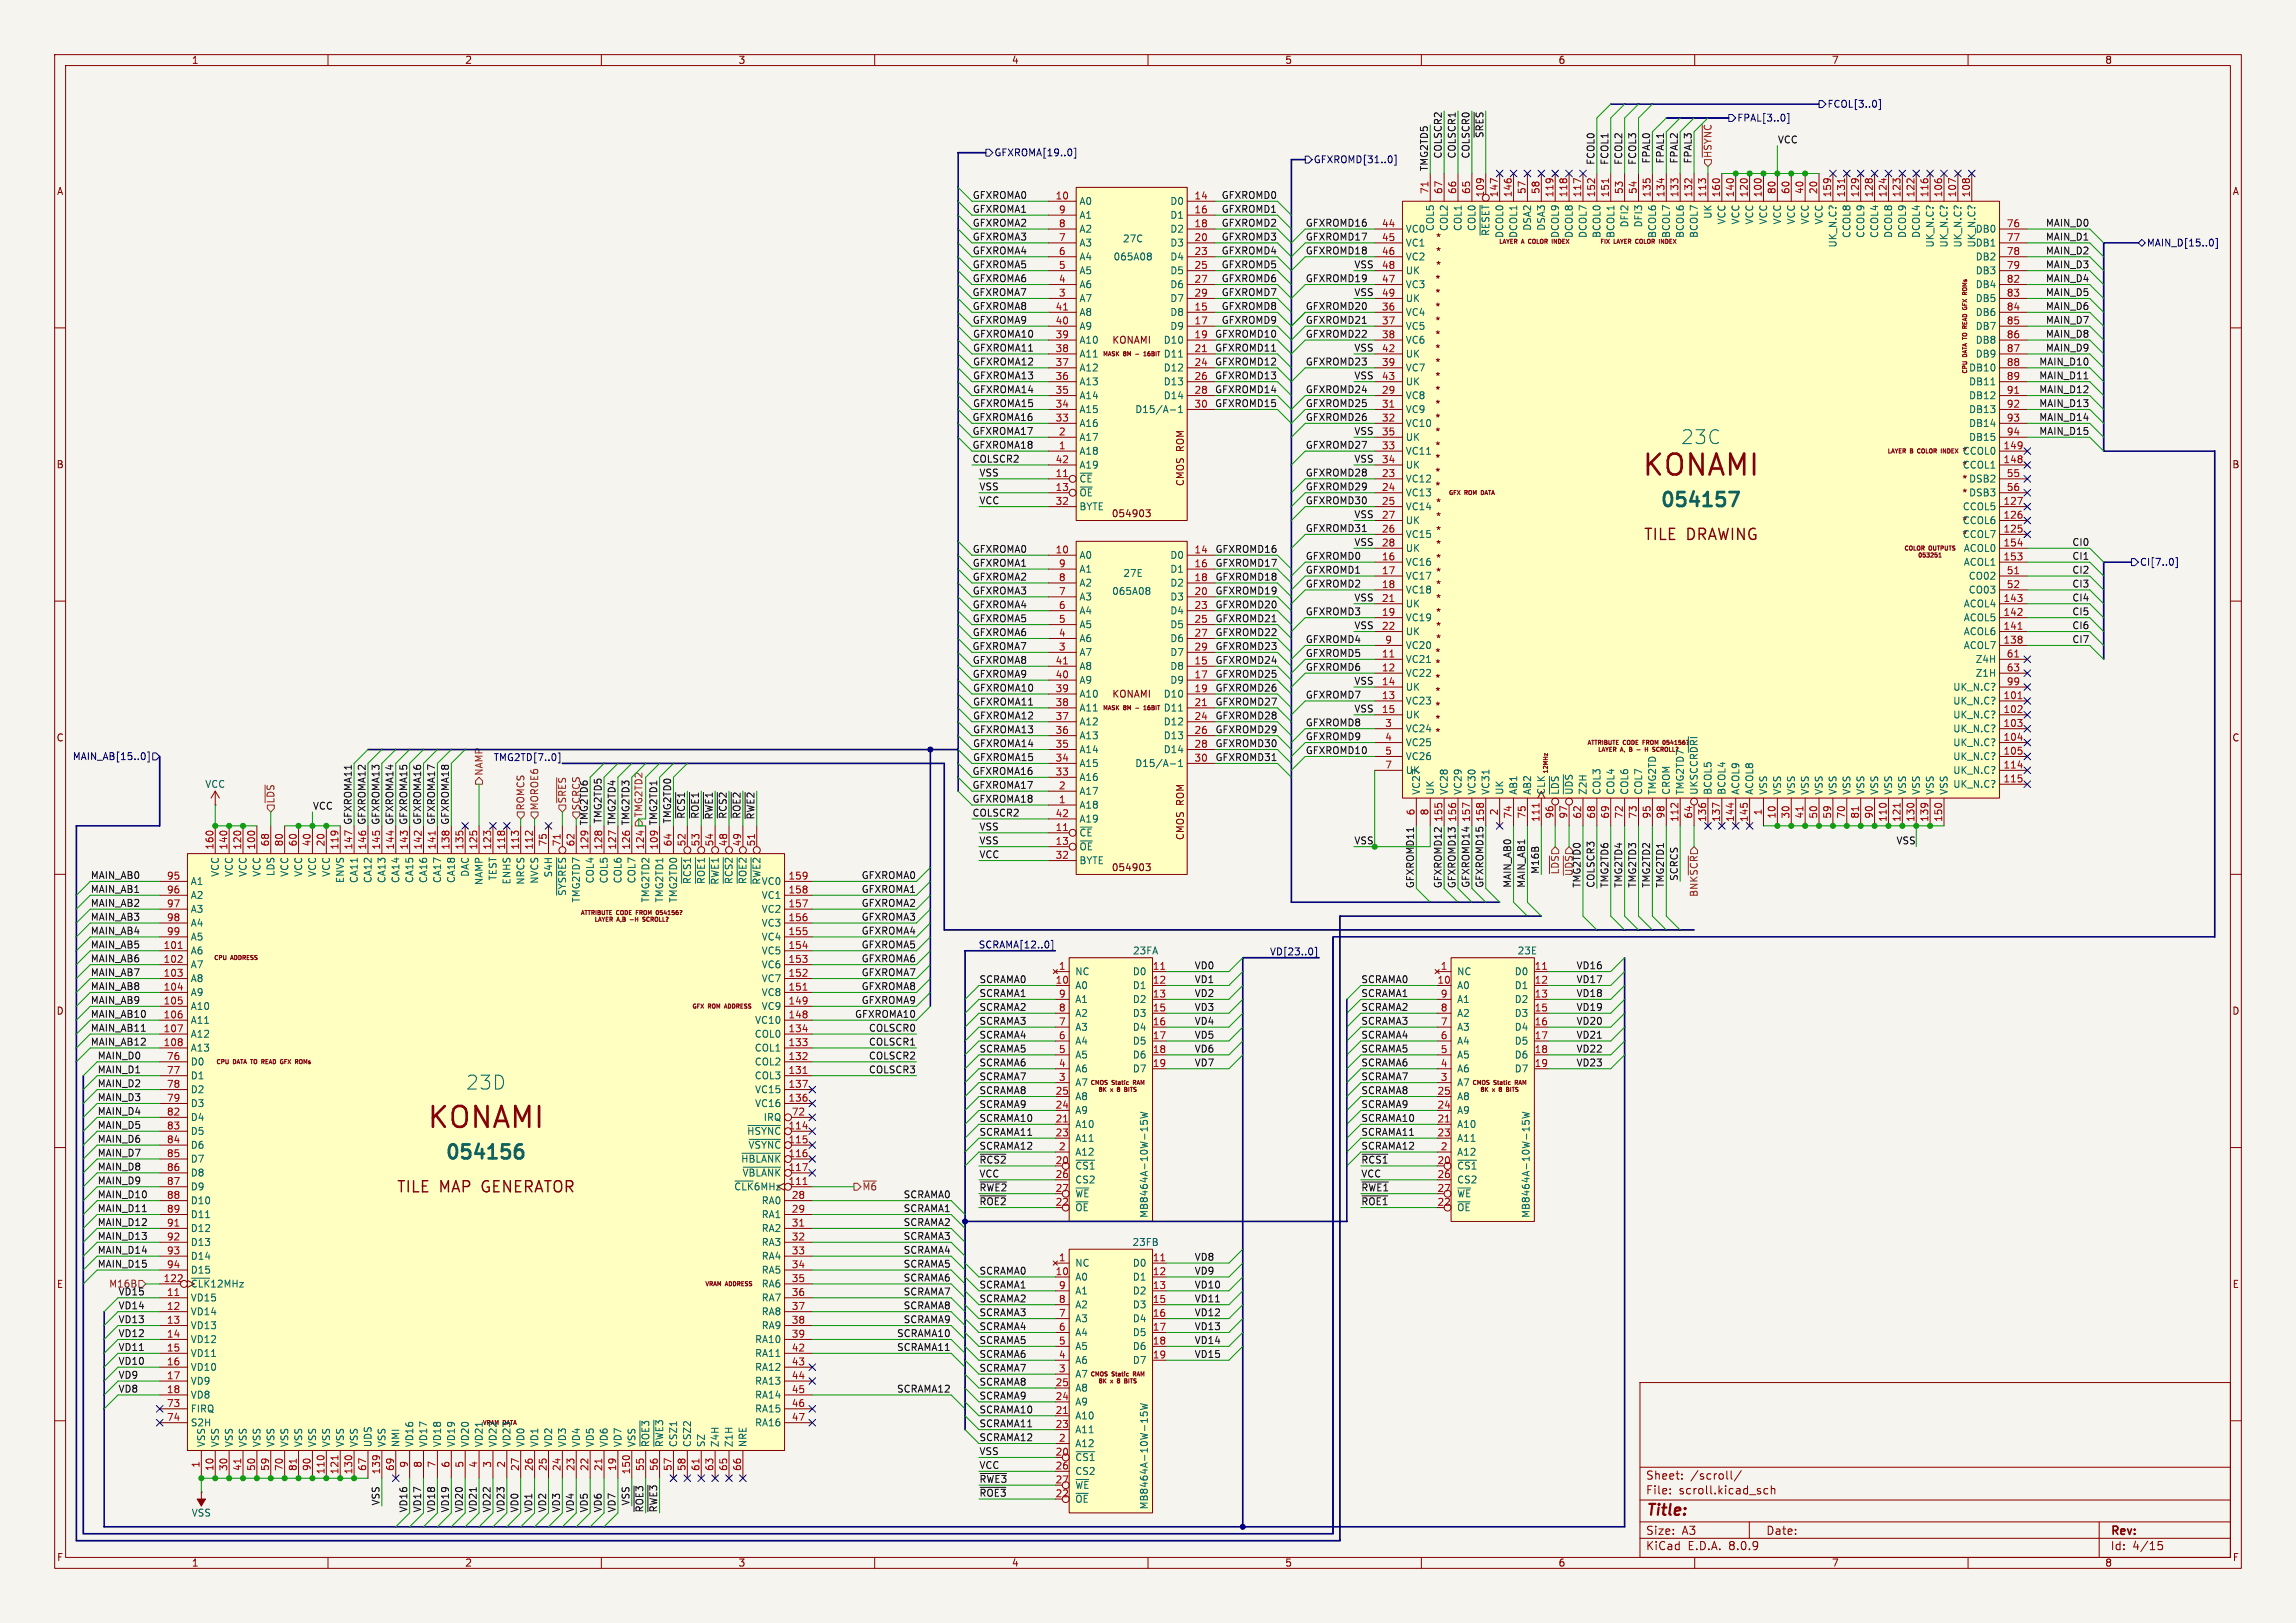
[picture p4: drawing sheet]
<svg xmlns="http://www.w3.org/2000/svg" width="420mm" height="297mm" viewBox="0 0 420 297" stroke-linecap="round" stroke-linejoin="round" font-family="sans-serif">
<defs><g id="words">
<g font-size="5.3" fill="#840000">
<text x="300.2" y="87.7">KONAMI</text>
<text x="78" y="207.1">KONAMI</text>
</g>
<g font-size="3.5" fill="#006464">
<text x="307.5" y="81.5">23C</text>
<text x="303.4" y="93.5">054157</text>
<text x="85.2" y="199.6">23D</text>
<text x="81.1" y="212.9">054156</text>
</g>
<g font-size="2.8" fill="#840000">
<text x="300.6" y="99.2">TILE DRAWING</text>
<text x="72.5" y="218.6">TILE MAP GENERATOR</text>
<text x="301" y="277.9">Title:</text>
</g>
<g font-size="2.1" fill="#840000">
<text x="301" y="273.7">File:</text>
<text x="301" y="271">Sheet:</text>
<text x="307.1" y="273.7">scroll.kicad_sch</text>
<text x="309.2" y="271">/scroll/</text>
<text x="301" y="281.1">Size:</text>
<text x="307.6" y="281.1">A3</text>
<text x="323" y="281.1">Date:</text>
<text x="386" y="281.3">Rev:</text>
<text x="301" y="283.9">KiCad</text>
<text x="308.7" y="283.9">E.D.A.</text>
<text x="316.3" y="283.9">8.0.9</text>
<text x="386" y="283.9">Id:</text>
<text x="390.1" y="283.9">4/15</text>
</g>
<g font-size="1.8" fill="#840000">
<text x="35" y="11.9">1</text>
<text x="85" y="11.9">2</text>
<text x="135" y="11.9">3</text>
<text x="185" y="11.9">4</text>
<text x="235" y="11.9">5</text>
<text x="285" y="11.9">6</text>
<text x="335" y="11.9">7</text>
<text x="385" y="11.9">8</text>
<text x="10.3" y="35.9">A</text>
<text x="408.3" y="35.9">A</text>
<text x="262.5" y="46.8">*</text>
<text x="262.5" y="44.3">*</text>
<text x="262.4" y="51.9">*</text>
<text x="262.5" y="49.4">*</text>
<text x="262.4" y="59.5">*</text>
<text x="262.4" y="57">*</text>
<text x="262.4" y="54.5">*</text>
<text x="203.4" y="63.1">KONAMI</text>
<text x="262.4" y="64.6">*</text>
<text x="262.4" y="62.1">*</text>
<text x="262.4" y="69.7">*</text>
<text x="262.4" y="67.2">*</text>
<text x="262.4" y="77.3">*</text>
<text x="262.4" y="74.8">*</text>
<text x="262.4" y="72.2">*</text>
<text x="262.4" y="82.4">*</text>
<text x="262.4" y="79.9">*</text>
<text x="10.3" y="85.9">B</text>
<text x="216.8" y="89.1" transform="rotate(-90 216.8 89.1)">CMOS ROM</text>
<text x="262.4" y="89.8">*</text>
<text x="262.4" y="87.2">*</text>
<text x="262.4" y="84.7">*</text>
<text x="408.2" y="85.9">B</text>
<text x="203.3" y="94.9">054903</text>
<text x="262.5" y="95.4">*</text>
<text x="262.5" y="92.8">*</text>
<text x="262.5" y="100.4">*</text>
<text x="262.5" y="97.9">*</text>
<text x="262.5" y="107.8">*</text>
<text x="262.5" y="105.5">*</text>
<text x="262.5" y="103">*</text>
<text x="262.5" y="112.9">*</text>
<text x="262.5" y="110.3">*</text>
<text x="262.5" y="117.7">*</text>
<text x="262.5" y="115.4">*</text>
<text x="262.4" y="125">*</text>
<text x="262.4" y="122.3">*</text>
<text x="262.4" y="120.3">*</text>
<text x="203.4" y="127.9">KONAMI</text>
<text x="262.4" y="130">*</text>
<text x="262.4" y="127.4">*</text>
<text x="10.3" y="135.9">C</text>
<text x="262.4" y="134.9">*</text>
<text x="262.4" y="132.4">*</text>
<text x="408.2" y="135.9">C</text>
<text x="216.8" y="153.8" transform="rotate(-90 216.8 153.8)">CMOS ROM</text>
<text x="203.3" y="159.6">054903</text>
<text x="10.3" y="185.9">D</text>
<text x="408.2" y="185.9">D</text>
<text x="10.3" y="235.9">E</text>
<text x="408.3" y="235.9">E</text>
<text x="10.3" y="285.9">F</text>
<text x="35" y="286.9">1</text>
<text x="85" y="286.9">2</text>
<text x="135" y="286.9">3</text>
<text x="185" y="286.9">4</text>
<text x="235" y="286.9">5</text>
<text x="285" y="286.9">6</text>
<text x="335" y="286.9">7</text>
<text x="385" y="286.9">8</text>
<text x="408.3" y="285.9">F</text>
</g>
<g font-size="1.8" fill="#000084">
<text x="317.7" y="22.5">FPAL[3..0]</text>
<text x="334.2" y="19.9">FCOL[3..0]</text>
<text x="181.8" y="28.8">GFXROMA[19..0]</text>
<text x="240.2" y="30.1">GFXROMD[31..0]</text>
<text x="392.6" y="45.3">MAIN_D[15..0]</text>
<text x="391.4" y="103.7">CI[7..0]</text>
<text x="13.2" y="139.3">MAIN_AB[15..0]</text>
<text x="90.2" y="139.4">TMG2TD[7..0]</text>
<text x="103.7" y="147.1" transform="rotate(-90 103.7 147.1)">~{SRES}</text>
<text x="178.9" y="173.6">SCRAMA[12..0]</text>
<text x="232.2" y="174.9">VD[23..0]</text>
</g>
<g font-size="1.8" fill="#0f0f0f">
<text x="263.8" y="29.1" transform="rotate(-90 263.8 29.1)">COLSCR2</text>
<text x="266.4" y="29.1" transform="rotate(-90 266.4 29.1)">COLSCR1</text>
<text x="268.9" y="29.1" transform="rotate(-90 268.9 29.1)">COLSCR0</text>
<text x="271.4" y="25.4" transform="rotate(-90 271.4 25.4)">~{SRES}</text>
<text x="325.1" y="26.3">VCC</text>
<text x="261.3" y="31.4" transform="rotate(-90 261.3 31.4)">TMG2TD5</text>
<text x="291.8" y="30.3" transform="rotate(-90 291.8 30.3)">FCOL0</text>
<text x="294.3" y="30.3" transform="rotate(-90 294.3 30.3)">FCOL1</text>
<text x="296.8" y="30.3" transform="rotate(-90 296.8 30.3)">FCOL2</text>
<text x="299.4" y="30.3" transform="rotate(-90 299.4 30.3)">FCOL3</text>
<text x="301.9" y="30" transform="rotate(-90 301.9 30)">FPAL0</text>
<text x="304.5" y="30" transform="rotate(-90 304.5 30)">FPAL1</text>
<text x="307" y="30" transform="rotate(-90 307 30)">FPAL2</text>
<text x="309.5" y="30" transform="rotate(-90 309.5 30)">FPAL3</text>
<text x="177.8" y="36.5">GFXROMA0</text>
<text x="177.8" y="39">GFXROMA1</text>
<text x="177.8" y="41.6">GFXROMA2</text>
<text x="223.4" y="36.5">GFXROMD0</text>
<text x="223.4" y="41.6">GFXROMD2</text>
<text x="223.4" y="39">GFXROMD1</text>
<text x="238.8" y="41.6">GFXROMD16</text>
<text x="374.1" y="41.6">MAIN_D0</text>
<text x="177.8" y="46.6">GFXROMA4</text>
<text x="177.8" y="44.1">GFXROMA3</text>
<text x="223.4" y="46.6">GFXROMD4</text>
<text x="223.4" y="44.1">GFXROMD3</text>
<text x="238.8" y="44.1">GFXROMD17</text>
<text x="238.8" y="46.6">GFXROMD18</text>
<text x="374.1" y="46.6">MAIN_D2</text>
<text x="374.1" y="44.1">MAIN_D1</text>
<text x="177.8" y="51.7">GFXROMA6</text>
<text x="177.8" y="49.2">GFXROMA5</text>
<text x="223.4" y="51.7">GFXROMD6</text>
<text x="223.4" y="49.2">GFXROMD5</text>
<text x="238.8" y="51.7">GFXROMD19</text>
<text x="247.6" y="49.2">VSS</text>
<text x="374.1" y="51.7">MAIN_D4</text>
<text x="374.1" y="49.2">MAIN_D3</text>
<text x="177.8" y="54.3">GFXROMA7</text>
<text x="177.8" y="56.8">GFXROMA8</text>
<text x="177.8" y="59.3">GFXROMA9</text>
<text x="223.4" y="54.3">GFXROMD7</text>
<text x="223.4" y="59.3">GFXROMD9</text>
<text x="223.4" y="56.8">GFXROMD8</text>
<text x="238.8" y="56.8">GFXROMD20</text>
<text x="238.8" y="59.3">GFXROMD21</text>
<text x="247.6" y="54.3">VSS</text>
<text x="374.1" y="54.3">MAIN_D5</text>
<text x="374.1" y="56.8">MAIN_D6</text>
<text x="374.1" y="59.3">MAIN_D7</text>
<text x="177.9" y="64.4">GFXROMA11</text>
<text x="177.9" y="61.9">GFXROMA10</text>
<text x="222.2" y="64.4">GFXROMD11</text>
<text x="222.2" y="61.9">GFXROMD10</text>
<text x="238.8" y="61.9">GFXROMD22</text>
<text x="247.6" y="64.4">VSS</text>
<text x="374.1" y="64.4">MAIN_D9</text>
<text x="374.1" y="61.9">MAIN_D8</text>
<text x="177.9" y="69.5">GFXROMA13</text>
<text x="177.9" y="67">GFXROMA12</text>
<text x="222.2" y="67">GFXROMD12</text>
<text x="222.2" y="69.5">GFXROMD13</text>
<text x="238.8" y="67">GFXROMD23</text>
<text x="247.6" y="69.5">VSS</text>
<text x="372.9" y="67">MAIN_D10</text>
<text x="372.9" y="69.5">MAIN_D11</text>
<text x="177.8" y="77.1">GFXROMA16</text>
<text x="177.9" y="72">GFXROMA14</text>
<text x="177.9" y="74.6">GFXROMA15</text>
<text x="222.2" y="72">GFXROMD14</text>
<text x="222.2" y="74.6">GFXROMD15</text>
<text x="238.8" y="74.6">GFXROMD25</text>
<text x="238.8" y="77.1">GFXROMD26</text>
<text x="238.8" y="72">GFXROMD24</text>
<text x="372.9" y="72">MAIN_D12</text>
<text x="372.9" y="74.6">MAIN_D13</text>
<text x="372.9" y="77.1">MAIN_D14</text>
<text x="177.8" y="79.7">GFXROMA17</text>
<text x="177.8" y="82.2">GFXROMA18</text>
<text x="238.8" y="82.2">GFXROMD27</text>
<text x="247.6" y="79.7">VSS</text>
<text x="372.9" y="79.7">MAIN_D15</text>
<text x="177.8" y="84.7">COLSCR2</text>
<text x="179.1" y="87.3">VSS</text>
<text x="179.1" y="89.8">VSS</text>
<text x="238.8" y="89.8">GFXROMD29</text>
<text x="238.8" y="87.3">GFXROMD28</text>
<text x="247.6" y="84.7">VSS</text>
<text x="179.1" y="92.4">VCC</text>
<text x="238.8" y="92.4">GFXROMD30</text>
<text x="247.6" y="94.9">VSS</text>
<text x="177.8" y="101.3">GFXROMA0</text>
<text x="222.2" y="101.3">GFXROMD16</text>
<text x="238.8" y="97.4">GFXROMD31</text>
<text x="247.6" y="100">VSS</text>
<text x="379" y="100">CI0</text>
<text x="177.8" y="103.8">GFXROMA1</text>
<text x="177.8" y="106.3">GFXROMA2</text>
<text x="222.2" y="106.3">GFXROMD18</text>
<text x="222.2" y="103.8">GFXROMD17</text>
<text x="238.8" y="105.1">GFXROMD1</text>
<text x="238.8" y="102.5">GFXROMD0</text>
<text x="238.8" y="107.6">GFXROMD2</text>
<text x="379" y="102.5">CI1</text>
<text x="379" y="105.1">CI2</text>
<text x="379" y="107.6">CI3</text>
<text x="177.8" y="108.9">GFXROMA3</text>
<text x="177.8" y="114">GFXROMA5</text>
<text x="177.8" y="111.4">GFXROMA4</text>
<text x="222.2" y="111.4">GFXROMD20</text>
<text x="222.2" y="108.9">GFXROMD19</text>
<text x="222.2" y="114">GFXROMD21</text>
<text x="238.8" y="112.7">GFXROMD3</text>
<text x="247.6" y="110.1">VSS</text>
<text x="379" y="112.7">CI5</text>
<text x="379" y="110.1">CI4</text>
<text x="177.8" y="119">GFXROMA7</text>
<text x="177.8" y="116.5">GFXROMA6</text>
<text x="222.2" y="116.5">GFXROMD22</text>
<text x="222.2" y="119">GFXROMD23</text>
<text x="238.8" y="117.8">GFXROMD4</text>
<text x="247.6" y="115.2">VSS</text>
<text x="379" y="115.2">CI6</text>
<text x="379" y="117.8">CI7</text>
<text x="177.8" y="124.1">GFXROMA9</text>
<text x="177.8" y="121.6">GFXROMA8</text>
<text x="222.2" y="121.6">GFXROMD24</text>
<text x="222.2" y="124.1">GFXROMD25</text>
<text x="238.8" y="120.3">GFXROMD5</text>
<text x="238.8" y="122.8">GFXROMD6</text>
<text x="247.6" y="125.4">VSS</text>
<text x="177.9" y="129.2">GFXROMA11</text>
<text x="177.9" y="131.7">GFXROMA12</text>
<text x="177.9" y="126.7">GFXROMA10</text>
<text x="222.2" y="126.7">GFXROMD26</text>
<text x="222.2" y="129.2">GFXROMD27</text>
<text x="222.2" y="131.7">GFXROMD28</text>
<text x="238.8" y="127.9">GFXROMD7</text>
<text x="247.6" y="130.5">VSS</text>
<text x="177.9" y="134.3">GFXROMA13</text>
<text x="177.9" y="136.8">GFXROMA14</text>
<text x="222.2" y="134.3">GFXROMD29</text>
<text x="222.2" y="136.8">GFXROMD30</text>
<text x="238.8" y="133">GFXROMD8</text>
<text x="238.8" y="135.5">GFXROMD9</text>
<text x="177.8" y="141.9">GFXROMA16</text>
<text x="177.9" y="139.4">GFXROMA15</text>
<text x="222.2" y="139.4">GFXROMD31</text>
<text x="238.8" y="138.1">GFXROMD10</text>
<text x="57.1" y="148.2">VCC</text>
<text x="106.3" y="148.4" transform="rotate(-90 106.3 148.4)">SCRCS</text>
<text x="125.4" y="149.9" transform="rotate(-90 125.4 149.9)">~{RCS1}</text>
<text x="127.9" y="149.9" transform="rotate(-90 127.9 149.9)">~{ROE1}</text>
<text x="133" y="149.9" transform="rotate(-90 133 149.9)">~{RCS2}</text>
<text x="135.5" y="149.9" transform="rotate(-90 135.5 149.9)">~{ROE2}</text>
<text x="177.8" y="149.5">COLSCR2</text>
<text x="177.8" y="144.4">GFXROMA17</text>
<text x="177.8" y="147">GFXROMA18</text>
<text x="64.4" y="151" transform="rotate(-90 64.4 151)">GFXROMA11</text>
<text x="67" y="151" transform="rotate(-90 67 151)">GFXROMA12</text>
<text x="69.5" y="151" transform="rotate(-90 69.5 151)">GFXROMA13</text>
<text x="72" y="151" transform="rotate(-90 72 151)">GFXROMA14</text>
<text x="74.6" y="151" transform="rotate(-90 74.6 151)">GFXROMA15</text>
<text x="77.1" y="151" transform="rotate(-90 77.1 151)">GFXROMA16</text>
<text x="79.7" y="151" transform="rotate(-90 79.7 151)">GFXROMA17</text>
<text x="82.2" y="151" transform="rotate(-90 82.2 151)">GFXROMA18</text>
<text x="107.6" y="151.1" transform="rotate(-90 107.6 151.1)">TMG2TD6</text>
<text x="110.1" y="150.8" transform="rotate(-90 110.1 150.8)">TMG2TD5</text>
<text x="112.7" y="151.1" transform="rotate(-90 112.7 151.1)">TMG2TD4</text>
<text x="115.2" y="151.1" transform="rotate(-90 115.2 151.1)">TMG2TD3</text>
<text x="120.3" y="151.1" transform="rotate(-90 120.3 151.1)">TMG2TD1</text>
<text x="122.8" y="150.8" transform="rotate(-90 122.8 150.8)">TMG2TD0</text>
<text x="130.5" y="150.1" transform="rotate(-90 130.5 150.1)">~{RWE1}</text>
<text x="138.1" y="150.1" transform="rotate(-90 138.1 150.1)">~{RWE2}</text>
<text x="179.1" y="152.1">VSS</text>
<text x="179.1" y="154.6">VSS</text>
<text x="247.6" y="154.6">VSS</text>
<text x="346.8" y="154.6">VSS</text>
<text x="16.5" y="160.9">MAIN_AB0</text>
<text x="157.5" y="160.9">GFXROMA0</text>
<text x="179.1" y="157.1">VCC</text>
<text x="281.6" y="160" transform="rotate(-90 281.6 160)">M16B</text>
<text x="287.9" y="160.4" transform="rotate(-90 287.9 160.4)">~{UDS}</text>
<text x="307" y="161.3" transform="rotate(-90 307 161.3)">SCRCS</text>
<text x="16.5" y="163.5">MAIN_AB1</text>
<text x="16.5" y="166">MAIN_AB2</text>
<text x="157.5" y="163.5">GFXROMA1</text>
<text x="157.5" y="166">GFXROMA2</text>
<text x="258.7" y="162.6" transform="rotate(-90 258.7 162.6)">GFXROMD11</text>
<text x="263.8" y="162.6" transform="rotate(-90 263.8 162.6)">GFXROMD12</text>
<text x="266.4" y="162.6" transform="rotate(-90 266.4 162.6)">GFXROMD13</text>
<text x="268.9" y="162.6" transform="rotate(-90 268.9 162.6)">GFXROMD14</text>
<text x="271.4" y="162.6" transform="rotate(-90 271.4 162.6)">GFXROMD15</text>
<text x="276.5" y="162.6" transform="rotate(-90 276.5 162.6)">MAIN_AB0</text>
<text x="279.1" y="162.6" transform="rotate(-90 279.1 162.6)">MAIN_AB1</text>
<text x="289.2" y="162.6" transform="rotate(-90 289.2 162.6)">TMG2TD0</text>
<text x="291.8" y="162.6" transform="rotate(-90 291.8 162.6)">COLSCR3</text>
<text x="294.3" y="162.6" transform="rotate(-90 294.3 162.6)">TMG2TD6</text>
<text x="296.8" y="162.6" transform="rotate(-90 296.8 162.6)">TMG2TD4</text>
<text x="299.4" y="162.6" transform="rotate(-90 299.4 162.6)">TMG2TD3</text>
<text x="301.9" y="162.6" transform="rotate(-90 301.9 162.6)">TMG2TD2</text>
<text x="304.5" y="162.6" transform="rotate(-90 304.5 162.6)">TMG2TD1</text>
<text x="16.5" y="173.6">MAIN_AB5</text>
<text x="16.5" y="171.1">MAIN_AB4</text>
<text x="16.5" y="168.6">MAIN_AB3</text>
<text x="157.5" y="168.6">GFXROMA3</text>
<text x="157.5" y="173.6">GFXROMA5</text>
<text x="157.5" y="171.1">GFXROMA4</text>
<text x="16.5" y="176.2">MAIN_AB6</text>
<text x="16.5" y="178.7">MAIN_AB7</text>
<text x="157.5" y="176.2">GFXROMA6</text>
<text x="157.5" y="178.7">GFXROMA7</text>
<text x="179.1" y="180">SCRAMA0</text>
<text x="218.4" y="177.5">VD0</text>
<text x="218.4" y="180">VD1</text>
<text x="248.9" y="180">SCRAMA0</text>
<text x="288.3" y="180">VD17</text>
<text x="288.3" y="177.5">VD16</text>
<text x="16.5" y="183.8">MAIN_AB9</text>
<text x="16.5" y="181.3">MAIN_AB8</text>
<text x="157.5" y="183.8">GFXROMA9</text>
<text x="157.5" y="181.3">GFXROMA8</text>
<text x="179.1" y="185.1">SCRAMA2</text>
<text x="179.1" y="182.5">SCRAMA1</text>
<text x="218.4" y="182.5">VD2</text>
<text x="218.4" y="185.1">VD3</text>
<text x="248.9" y="185.1">SCRAMA2</text>
<text x="248.9" y="182.5">SCRAMA1</text>
<text x="288.3" y="185.1">VD19</text>
<text x="288.3" y="182.5">VD18</text>
<text x="16.5" y="191.4">MAIN_AB12</text>
<text x="16.5" y="186.3">MAIN_AB10</text>
<text x="16.5" y="188.9">MAIN_AB11</text>
<text x="156.3" y="186.3">GFXROMA10</text>
<text x="158.8" y="191.4">COLSCR1</text>
<text x="158.8" y="188.9">COLSCR0</text>
<text x="179.1" y="187.6">SCRAMA3</text>
<text x="179.1" y="190.2">SCRAMA4</text>
<text x="218.4" y="187.6">VD4</text>
<text x="218.4" y="190.2">VD5</text>
<text x="248.9" y="187.6">SCRAMA3</text>
<text x="248.9" y="190.2">SCRAMA4</text>
<text x="288.3" y="190.2">VD21</text>
<text x="288.3" y="187.6">VD20</text>
<text x="17.8" y="196.5">MAIN_D1</text>
<text x="17.8" y="194">MAIN_D0</text>
<text x="158.8" y="194">COLSCR2</text>
<text x="158.8" y="196.5">COLSCR3</text>
<text x="179.1" y="195.2">SCRAMA6</text>
<text x="179.1" y="192.7">SCRAMA5</text>
<text x="179.1" y="197.8">SCRAMA7</text>
<text x="218.4" y="195.2">VD7</text>
<text x="218.4" y="192.7">VD6</text>
<text x="248.9" y="195.2">SCRAMA6</text>
<text x="248.9" y="192.7">SCRAMA5</text>
<text x="248.9" y="197.8">SCRAMA7</text>
<text x="288.3" y="192.7">VD22</text>
<text x="288.3" y="195.2">VD23</text>
<text x="17.8" y="199">MAIN_D2</text>
<text x="17.8" y="201.6">MAIN_D3</text>
<text x="179.1" y="200.3">SCRAMA8</text>
<text x="179.1" y="202.9">SCRAMA9</text>
<text x="248.9" y="202.9">SCRAMA9</text>
<text x="248.9" y="200.3">SCRAMA8</text>
<text x="17.8" y="204.1">MAIN_D4</text>
<text x="17.8" y="206.7">MAIN_D5</text>
<text x="17.8" y="209.2">MAIN_D6</text>
<text x="179.1" y="205.4">SCRAMA10</text>
<text x="179.1" y="207.9">SCRAMA11</text>
<text x="248.9" y="205.4">SCRAMA10</text>
<text x="248.9" y="207.9">SCRAMA11</text>
<text x="17.8" y="214.3">MAIN_D8</text>
<text x="17.8" y="211.7">MAIN_D7</text>
<text x="179.1" y="213">~{RCS2}</text>
<text x="179.1" y="215.6">VCC</text>
<text x="179.1" y="210.5">SCRAMA12</text>
<text x="248.9" y="210.5">SCRAMA12</text>
<text x="248.9" y="215.6">VCC</text>
<text x="248.9" y="213">~{RCS1}</text>
<text x="17.8" y="216.8">MAIN_D9</text>
<text x="17.8" y="221.9">MAIN_D11</text>
<text x="17.8" y="219.4">MAIN_D10</text>
<text x="165.2" y="221.9">SCRAMA1</text>
<text x="165.2" y="219.4">SCRAMA0</text>
<text x="179.1" y="218.1">~{RWE2}</text>
<text x="179.1" y="220.6">~{ROE2}</text>
<text x="248.9" y="220.6">~{ROE1}</text>
<text x="248.9" y="218.1">~{RWE1}</text>
<text x="17.8" y="224.4">MAIN_D12</text>
<text x="17.8" y="227">MAIN_D13</text>
<text x="165.2" y="227">SCRAMA3</text>
<text x="165.2" y="224.4">SCRAMA2</text>
<text x="17.8" y="229.5">MAIN_D14</text>
<text x="17.8" y="232.1">MAIN_D15</text>
<text x="165.2" y="229.5">SCRAMA4</text>
<text x="165.2" y="232.1">SCRAMA5</text>
<text x="179.1" y="233.3">SCRAMA0</text>
<text x="218.4" y="233.3">VD9</text>
<text x="218.4" y="230.8">VD8</text>
<text x="21.6" y="237.1">VD15</text>
<text x="21.6" y="239.7">VD14</text>
<text x="165.2" y="234.6">SCRAMA6</text>
<text x="165.2" y="237.1">SCRAMA7</text>
<text x="165.2" y="239.7">SCRAMA8</text>
<text x="179.1" y="235.9">SCRAMA1</text>
<text x="179.1" y="238.4">SCRAMA2</text>
<text x="218.4" y="238.4">VD11</text>
<text x="218.4" y="235.9">VD10</text>
<text x="21.6" y="244.8">VD12</text>
<text x="21.6" y="242.2">VD13</text>
<text x="164" y="244.8">SCRAMA10</text>
<text x="165.2" y="242.2">SCRAMA9</text>
<text x="179.1" y="241">SCRAMA3</text>
<text x="179.1" y="243.5">SCRAMA4</text>
<text x="218.4" y="243.5">VD13</text>
<text x="218.4" y="241">VD12</text>
<text x="21.6" y="247.3">VD11</text>
<text x="21.6" y="249.8">VD10</text>
<text x="164" y="247.3">SCRAMA11</text>
<text x="179.1" y="251.1">SCRAMA7</text>
<text x="179.1" y="248.6">SCRAMA6</text>
<text x="179.1" y="246">SCRAMA5</text>
<text x="218.4" y="248.6">VD15</text>
<text x="218.4" y="246">VD14</text>
<text x="21.6" y="252.4">VD9</text>
<text x="21.6" y="254.9">VD8</text>
<text x="164" y="254.9">SCRAMA12</text>
<text x="179.1" y="256.2">SCRAMA9</text>
<text x="179.1" y="253.7">SCRAMA8</text>
<text x="179.1" y="263.8">SCRAMA12</text>
<text x="179.1" y="261.3">SCRAMA11</text>
<text x="179.1" y="258.7">SCRAMA10</text>
<text x="179.1" y="266.4">VSS</text>
<text x="179.1" y="268.9">VCC</text>
<text x="69.5" y="275.6" transform="rotate(-90 69.5 275.6)">VSS</text>
<text x="115.2" y="275.6" transform="rotate(-90 115.2 275.6)">VSS</text>
<text x="179.1" y="271.4">~{RWE3}</text>
<text x="179.1" y="274">~{ROE3}</text>
<text x="74.6" y="276.9" transform="rotate(-90 74.6 276.9)">VD16</text>
<text x="77.1" y="276.9" transform="rotate(-90 77.1 276.9)">VD17</text>
<text x="79.7" y="276.9" transform="rotate(-90 79.7 276.9)">VD18</text>
<text x="82.2" y="276.9" transform="rotate(-90 82.2 276.9)">VD19</text>
<text x="84.7" y="276.9" transform="rotate(-90 84.7 276.9)">VD20</text>
<text x="87.3" y="276.9" transform="rotate(-90 87.3 276.9)">VD21</text>
<text x="89.8" y="276.9" transform="rotate(-90 89.8 276.9)">VD22</text>
<text x="92.4" y="276.9" transform="rotate(-90 92.4 276.9)">VD23</text>
<text x="94.9" y="276.9" transform="rotate(-90 94.9 276.9)">VD0</text>
<text x="97.4" y="276.9" transform="rotate(-90 97.4 276.9)">VD1</text>
<text x="100" y="276.9" transform="rotate(-90 100 276.9)">VD2</text>
<text x="102.5" y="276.9" transform="rotate(-90 102.5 276.9)">VD3</text>
<text x="105.1" y="276.9" transform="rotate(-90 105.1 276.9)">VD4</text>
<text x="107.6" y="276.9" transform="rotate(-90 107.6 276.9)">VD5</text>
<text x="110.1" y="276.9" transform="rotate(-90 110.1 276.9)">VD6</text>
<text x="112.7" y="276.9" transform="rotate(-90 112.7 276.9)">VD7</text>
<text x="117.8" y="276.9" transform="rotate(-90 117.8 276.9)">~{ROE3} 55</text>
<text x="120.3" y="276.9" transform="rotate(-90 120.3 276.9)">~{RWE3}56</text>
</g>
<g font-size="1.8" fill="#725600">
<text x="313.3" y="29" transform="rotate(-90 313.3 29)">~{HSYNC}</text>
<text x="88.5" y="142" transform="rotate(-90 88.5 142)">NAMP</text>
<text x="50.4" y="147.1" transform="rotate(-90 50.4 147.1)">~{LDS}</text>
<text x="96.1" y="148.4" transform="rotate(-90 96.1 148.4)">ROMCS</text>
<text x="98.7" y="148.4" transform="rotate(-90 98.7 148.4)">MOROE6</text>
<text x="285.3" y="160.1" transform="rotate(-90 285.3 160.1)">~{LDS}</text>
<text x="310.7" y="164.2" transform="rotate(-90 310.7 164.2)">BNK~{SCR}</text>
<text x="157.7" y="218">~{M6}</text>
<text x="19.9" y="235.8">M16B</text>
</g>
<g font-size="1.8" fill="#a90000">
<text x="261.4" y="35.6" transform="rotate(-90 261.4 35.6)">71</text>
<text x="263.9" y="35.6" transform="rotate(-90 263.9 35.6)">67</text>
<text x="266.4" y="35.6" transform="rotate(-90 266.4 35.6)">66</text>
<text x="269" y="35.6" transform="rotate(-90 269 35.6)">65</text>
<text x="279.1" y="35.6" transform="rotate(-90 279.1 35.6)">57</text>
<text x="281.7" y="35.6" transform="rotate(-90 281.7 35.6)">58</text>
<text x="296.9" y="35.6" transform="rotate(-90 296.9 35.6)">53</text>
<text x="299.5" y="35.6" transform="rotate(-90 299.5 35.6)">54</text>
<text x="324.9" y="35.6" transform="rotate(-90 324.9 35.6)">80</text>
<text x="327.4" y="35.6" transform="rotate(-90 327.4 35.6)">60</text>
<text x="329.9" y="35.6" transform="rotate(-90 329.9 35.6)">40</text>
<text x="332.5" y="35.6" transform="rotate(-90 332.5 35.6)">20</text>
<text x="193" y="36.6">10</text>
<text x="193.6" y="41.7">8</text>
<text x="193.6" y="39.1">9</text>
<text x="218.4" y="36.6">14</text>
<text x="218.4" y="39.1">16</text>
<text x="218.4" y="41.7">18</text>
<text x="252.7" y="41.7">44</text>
<text x="271.5" y="36.2" transform="rotate(-90 271.5 36.2)">109</text>
<text x="274.1" y="36.2" transform="rotate(-90 274.1 36.2)">147</text>
<text x="276.6" y="36.2" transform="rotate(-90 276.6 36.2)">146</text>
<text x="284.2" y="36.2" transform="rotate(-90 284.2 36.2)">119</text>
<text x="286.8" y="36.2" transform="rotate(-90 286.8 36.2)">118</text>
<text x="289.3" y="36.2" transform="rotate(-90 289.3 36.2)">117</text>
<text x="291.8" y="36.2" transform="rotate(-90 291.8 36.2)">152</text>
<text x="294.4" y="36.2" transform="rotate(-90 294.4 36.2)">151</text>
<text x="302" y="36.2" transform="rotate(-90 302 36.2)">135</text>
<text x="304.5" y="36.2" transform="rotate(-90 304.5 36.2)">134</text>
<text x="307.1" y="36.2" transform="rotate(-90 307.1 36.2)">133</text>
<text x="309.6" y="36.2" transform="rotate(-90 309.6 36.2)">132</text>
<text x="312.2" y="36.2" transform="rotate(-90 312.2 36.2)">113</text>
<text x="314.7" y="36.2" transform="rotate(-90 314.7 36.2)">160</text>
<text x="317.2" y="36.2" transform="rotate(-90 317.2 36.2)">140</text>
<text x="319.8" y="36.2" transform="rotate(-90 319.8 36.2)">120</text>
<text x="322.3" y="36.2" transform="rotate(-90 322.3 36.2)">100</text>
<text x="335" y="36.2" transform="rotate(-90 335 36.2)">159</text>
<text x="337.6" y="36.2" transform="rotate(-90 337.6 36.2)">131</text>
<text x="340.1" y="36.2" transform="rotate(-90 340.1 36.2)">129</text>
<text x="342.6" y="36.2" transform="rotate(-90 342.6 36.2)">128</text>
<text x="345.2" y="36.2" transform="rotate(-90 345.2 36.2)">124</text>
<text x="347.7" y="36.2" transform="rotate(-90 347.7 36.2)">123</text>
<text x="350.3" y="36.2" transform="rotate(-90 350.3 36.2)">122</text>
<text x="352.8" y="36.2" transform="rotate(-90 352.8 36.2)">116</text>
<text x="355.3" y="36.2" transform="rotate(-90 355.3 36.2)">106</text>
<text x="357.9" y="36.2" transform="rotate(-90 357.9 36.2)">107</text>
<text x="360.4" y="36.2" transform="rotate(-90 360.4 36.2)">108</text>
<text x="367" y="41.7">76</text>
<text x="193.6" y="46.7">6</text>
<text x="193.6" y="44.2">7</text>
<text x="218.4" y="44.2">20</text>
<text x="218.4" y="46.7">23</text>
<text x="252.7" y="44.2">45</text>
<text x="252.7" y="46.7">46</text>
<text x="367" y="44.2">77</text>
<text x="367" y="46.7">78</text>
<text x="193.6" y="51.8">4</text>
<text x="193.6" y="49.3">5</text>
<text x="218.4" y="49.3">25</text>
<text x="218.4" y="51.8">27</text>
<text x="252.7" y="51.8">47</text>
<text x="252.7" y="49.3">48</text>
<text x="367" y="49.3">79</text>
<text x="367" y="51.8">82</text>
<text x="193" y="59.4">40</text>
<text x="193" y="56.9">41</text>
<text x="193.6" y="54.4">3</text>
<text x="218.4" y="56.9">15</text>
<text x="218.4" y="59.4">17</text>
<text x="218.4" y="54.4">29</text>
<text x="252.7" y="56.9">36</text>
<text x="252.7" y="59.4">37</text>
<text x="252.7" y="54.4">49</text>
<text x="367" y="54.4">83</text>
<text x="367" y="56.9">84</text>
<text x="367" y="59.4">85</text>
<text x="193" y="64.5">38</text>
<text x="193" y="62">39</text>
<text x="218.4" y="62">19</text>
<text x="218.4" y="64.5">21</text>
<text x="252.7" y="62">38</text>
<text x="252.7" y="64.5">42</text>
<text x="367" y="62">86</text>
<text x="367" y="64.5">87</text>
<text x="193" y="69.6">36</text>
<text x="193" y="67.1">37</text>
<text x="218.4" y="67.1">24</text>
<text x="218.4" y="69.6">26</text>
<text x="252.7" y="67.1">39</text>
<text x="252.7" y="69.6">43</text>
<text x="367" y="67.1">88</text>
<text x="367" y="69.6">89</text>
<text x="193" y="77.2">33</text>
<text x="193" y="74.7">34</text>
<text x="193" y="72.1">35</text>
<text x="218.4" y="72.1">28</text>
<text x="218.4" y="74.7">30</text>
<text x="252.7" y="72.1">29</text>
<text x="252.7" y="74.7">31</text>
<text x="252.7" y="77.2">32</text>
<text x="367" y="72.1">91</text>
<text x="367" y="74.7">92</text>
<text x="367" y="77.2">93</text>
<text x="193.6" y="82.3">1</text>
<text x="193.6" y="79.8">2</text>
<text x="252.7" y="82.3">33</text>
<text x="252.7" y="79.8">35</text>
<text x="366.4" y="82.3">149</text>
<text x="367" y="79.8">94</text>
<text x="193" y="87.4">11</text>
<text x="193" y="89.9">13</text>
<text x="193" y="84.8">42</text>
<text x="252.7" y="87.4">23</text>
<text x="252.7" y="89.9">24</text>
<text x="252.7" y="84.8">34</text>
<text x="366.4" y="84.8">148</text>
<text x="367" y="87.4">55</text>
<text x="367" y="89.9">56</text>
<text x="193" y="92.5">32</text>
<text x="252.7" y="92.5">25</text>
<text x="252.7" y="95">27</text>
<text x="366.4" y="95">126</text>
<text x="366.4" y="92.5">127</text>
<text x="193" y="101.3">10</text>
<text x="218.4" y="101.3">14</text>
<text x="252.7" y="97.5">26</text>
<text x="252.7" y="100.1">28</text>
<text x="366.4" y="97.5">125</text>
<text x="366.4" y="100.1">154</text>
<text x="193.6" y="106.4">8</text>
<text x="193.6" y="103.9">9</text>
<text x="218.4" y="103.9">16</text>
<text x="218.4" y="106.4">18</text>
<text x="252.7" y="102.6">16</text>
<text x="252.7" y="105.2">17</text>
<text x="252.7" y="107.7">18</text>
<text x="366.4" y="102.6">153</text>
<text x="367" y="105.2">51</text>
<text x="367" y="107.7">52</text>
<text x="193.6" y="111.5">6</text>
<text x="193.6" y="109">7</text>
<text x="218.4" y="109">20</text>
<text x="218.4" y="111.5">23</text>
<text x="252.7" y="112.8">19</text>
<text x="252.7" y="110.2">21</text>
<text x="366.4" y="112.8">142</text>
<text x="366.4" y="110.2">143</text>
<text x="193.6" y="119.1">3</text>
<text x="193.6" y="116.6">4</text>
<text x="193.6" y="114">5</text>
<text x="218.4" y="114">25</text>
<text x="218.4" y="116.6">27</text>
<text x="218.4" y="119.1">29</text>
<text x="252.7" y="115.3">22</text>
<text x="253.3" y="117.9">9</text>
<text x="366.4" y="117.9">138</text>
<text x="366.4" y="115.3">141</text>
<text x="193" y="124.2">40</text>
<text x="193" y="121.7">41</text>
<text x="218.4" y="121.7">15</text>
<text x="218.4" y="124.2">17</text>
<text x="252.7" y="120.4">11</text>
<text x="252.7" y="122.9">12</text>
<text x="252.7" y="125.5">14</text>
<text x="367" y="120.4">61</text>
<text x="367" y="122.9">63</text>
<text x="367" y="125.5">99</text>
<text x="193" y="131.8">37</text>
<text x="193" y="129.3">38</text>
<text x="193" y="126.7">39</text>
<text x="218.4" y="126.7">19</text>
<text x="218.4" y="129.3">21</text>
<text x="218.4" y="131.8">24</text>
<text x="252.7" y="128">13</text>
<text x="252.7" y="130.6">15</text>
<text x="366.4" y="128">101</text>
<text x="366.4" y="130.6">102</text>
<text x="193" y="136.9">35</text>
<text x="193" y="134.4">36</text>
<text x="218.4" y="134.4">26</text>
<text x="218.4" y="136.9">28</text>
<text x="253.3" y="133.1">3</text>
<text x="253.3" y="135.6">4</text>
<text x="366.4" y="133.1">103</text>
<text x="366.4" y="135.6">104</text>
<text x="193" y="142">33</text>
<text x="193" y="139.4">34</text>
<text x="218.4" y="139.4">30</text>
<text x="253.3" y="138.2">5</text>
<text x="253.3" y="140.7">7</text>
<text x="366.4" y="138.2">105</text>
<text x="366.4" y="140.7">114</text>
<text x="366.4" y="143.3">115</text>
<text x="193" y="149.6">42</text>
<text x="193.6" y="147.1">1</text>
<text x="193.6" y="144.5">2</text>
<text x="258.8" y="149.3" transform="rotate(-90 258.8 149.3)">6</text>
<text x="261.4" y="149.3" transform="rotate(-90 261.4 149.3)">8</text>
<text x="274.1" y="149.3" transform="rotate(-90 274.1 149.3)">2</text>
<text x="276.6" y="149.9" transform="rotate(-90 276.6 149.9)">74</text>
<text x="279.1" y="149.9" transform="rotate(-90 279.1 149.9)">75</text>
<text x="284.2" y="149.9" transform="rotate(-90 284.2 149.9)">96</text>
<text x="286.8" y="149.9" transform="rotate(-90 286.8 149.9)">97</text>
<text x="289.3" y="149.9" transform="rotate(-90 289.3 149.9)">62</text>
<text x="291.8" y="149.9" transform="rotate(-90 291.8 149.9)">68</text>
<text x="294.4" y="149.9" transform="rotate(-90 294.4 149.9)">69</text>
<text x="296.9" y="149.9" transform="rotate(-90 296.9 149.9)">72</text>
<text x="299.5" y="149.9" transform="rotate(-90 299.5 149.9)">73</text>
<text x="302" y="149.9" transform="rotate(-90 302 149.9)">95</text>
<text x="304.5" y="149.9" transform="rotate(-90 304.5 149.9)">98</text>
<text x="309.6" y="149.9" transform="rotate(-90 309.6 149.9)">64</text>
<text x="322.3" y="149.3" transform="rotate(-90 322.3 149.3)">1</text>
<text x="324.9" y="149.9" transform="rotate(-90 324.9 149.9)">10</text>
<text x="327.4" y="149.9" transform="rotate(-90 327.4 149.9)">30</text>
<text x="329.9" y="149.9" transform="rotate(-90 329.9 149.9)">41</text>
<text x="332.5" y="149.9" transform="rotate(-90 332.5 149.9)">50</text>
<text x="335" y="149.9" transform="rotate(-90 335 149.9)">59</text>
<text x="337.6" y="149.9" transform="rotate(-90 337.6 149.9)">70</text>
<text x="340.1" y="149.9" transform="rotate(-90 340.1 149.9)">81</text>
<text x="342.6" y="149.9" transform="rotate(-90 342.6 149.9)">90</text>
<text x="39.1" y="155.6" transform="rotate(-90 39.1 155.6)">160</text>
<text x="41.7" y="155.6" transform="rotate(-90 41.7 155.6)">140</text>
<text x="44.2" y="155.6" transform="rotate(-90 44.2 155.6)">120</text>
<text x="46.7" y="155.6" transform="rotate(-90 46.7 155.6)">100</text>
<text x="49.3" y="155" transform="rotate(-90 49.3 155)">68</text>
<text x="51.8" y="155" transform="rotate(-90 51.8 155)">80</text>
<text x="54.4" y="155" transform="rotate(-90 54.4 155)">60</text>
<text x="56.9" y="155" transform="rotate(-90 56.9 155)">40</text>
<text x="59.4" y="155" transform="rotate(-90 59.4 155)">20</text>
<text x="62" y="155.6" transform="rotate(-90 62 155.6)">119</text>
<text x="64.5" y="155.6" transform="rotate(-90 64.5 155.6)">147</text>
<text x="67.1" y="155.6" transform="rotate(-90 67.1 155.6)">146</text>
<text x="69.6" y="155.6" transform="rotate(-90 69.6 155.6)">145</text>
<text x="72.1" y="155.6" transform="rotate(-90 72.1 155.6)">144</text>
<text x="74.7" y="155.6" transform="rotate(-90 74.7 155.6)">143</text>
<text x="77.2" y="155.6" transform="rotate(-90 77.2 155.6)">142</text>
<text x="79.8" y="155.6" transform="rotate(-90 79.8 155.6)">141</text>
<text x="82.3" y="155.6" transform="rotate(-90 82.3 155.6)">138</text>
<text x="84.8" y="155.6" transform="rotate(-90 84.8 155.6)">135</text>
<text x="87.4" y="155.6" transform="rotate(-90 87.4 155.6)">125</text>
<text x="89.9" y="155.6" transform="rotate(-90 89.9 155.6)">123</text>
<text x="92.5" y="155.6" transform="rotate(-90 92.5 155.6)">118</text>
<text x="95" y="155.6" transform="rotate(-90 95 155.6)">113</text>
<text x="97.5" y="155.6" transform="rotate(-90 97.5 155.6)">112</text>
<text x="100.1" y="155" transform="rotate(-90 100.1 155)">75</text>
<text x="102.6" y="155" transform="rotate(-90 102.6 155)">71</text>
<text x="105.2" y="155" transform="rotate(-90 105.2 155)">62</text>
<text x="107.7" y="155.6" transform="rotate(-90 107.7 155.6)">129</text>
<text x="110.2" y="155.6" transform="rotate(-90 110.2 155.6)">128</text>
<text x="112.8" y="155.6" transform="rotate(-90 112.8 155.6)">127</text>
<text x="115.3" y="155.6" transform="rotate(-90 115.3 155.6)">126</text>
<text x="117.9" y="155.6" transform="rotate(-90 117.9 155.6)">124</text>
<text x="120.4" y="155.6" transform="rotate(-90 120.4 155.6)">109</text>
<text x="122.9" y="155" transform="rotate(-90 122.9 155)">64</text>
<text x="125.5" y="155" transform="rotate(-90 125.5 155)">52</text>
<text x="128" y="155" transform="rotate(-90 128 155)">53</text>
<text x="130.6" y="155" transform="rotate(-90 130.6 155)">54</text>
<text x="133.1" y="155" transform="rotate(-90 133.1 155)">48</text>
<text x="135.6" y="155" transform="rotate(-90 135.6 155)">49</text>
<text x="138.2" y="155" transform="rotate(-90 138.2 155)">51</text>
<text x="193" y="152.1">11</text>
<text x="193" y="154.7">13</text>
<text x="263.9" y="150.5" transform="rotate(-90 263.9 150.5)">155</text>
<text x="266.4" y="150.5" transform="rotate(-90 266.4 150.5)">156</text>
<text x="269" y="150.5" transform="rotate(-90 269 150.5)">157</text>
<text x="271.5" y="150.5" transform="rotate(-90 271.5 150.5)">158</text>
<text x="281.7" y="150.5" transform="rotate(-90 281.7 150.5)">111</text>
<text x="307.1" y="150.5" transform="rotate(-90 307.1 150.5)">112</text>
<text x="312.2" y="150.5" transform="rotate(-90 312.2 150.5)">136</text>
<text x="314.7" y="150.5" transform="rotate(-90 314.7 150.5)">137</text>
<text x="317.2" y="150.5" transform="rotate(-90 317.2 150.5)">144</text>
<text x="319.8" y="150.5" transform="rotate(-90 319.8 150.5)">145</text>
<text x="345.2" y="150.5" transform="rotate(-90 345.2 150.5)">110</text>
<text x="347.7" y="150.5" transform="rotate(-90 347.7 150.5)">121</text>
<text x="350.3" y="150.5" transform="rotate(-90 350.3 150.5)">130</text>
<text x="352.8" y="150.5" transform="rotate(-90 352.8 150.5)">139</text>
<text x="355.3" y="150.5" transform="rotate(-90 355.3 150.5)">150</text>
<text x="30.4" y="161">95</text>
<text x="144.1" y="161">159</text>
<text x="193" y="157.2">32</text>
<text x="30.4" y="163.6">96</text>
<text x="30.4" y="166.1">97</text>
<text x="144.1" y="166.1">157</text>
<text x="144.1" y="163.6">158</text>
<text x="29.8" y="173.7">101</text>
<text x="30.4" y="168.7">98</text>
<text x="30.4" y="171.2">99</text>
<text x="144.1" y="173.7">154</text>
<text x="144.1" y="171.2">155</text>
<text x="144.1" y="168.7">156</text>
<text x="29.8" y="176.3">102</text>
<text x="29.8" y="178.8">103</text>
<text x="144.1" y="178.8">152</text>
<text x="144.1" y="176.3">153</text>
<text x="193.6" y="177.5">1</text>
<text x="210.8" y="177.5">11</text>
<text x="263.5" y="177.5">1</text>
<text x="280.6" y="177.5">11</text>
<text x="29.8" y="181.4">104</text>
<text x="29.8" y="183.9">105</text>
<text x="144.1" y="183.9">149</text>
<text x="144.1" y="181.4">151</text>
<text x="193" y="180.1">10</text>
<text x="193.6" y="185.2">8</text>
<text x="193.6" y="182.6">9</text>
<text x="210.8" y="180.1">12</text>
<text x="210.8" y="182.6">13</text>
<text x="210.8" y="185.2">15</text>
<text x="262.8" y="180.1">10</text>
<text x="263.5" y="185.2">8</text>
<text x="263.5" y="182.6">9</text>
<text x="280.6" y="180.1">12</text>
<text x="280.6" y="182.6">13</text>
<text x="280.6" y="185.2">15</text>
<text x="29.8" y="186.4">106</text>
<text x="29.8" y="189">107</text>
<text x="29.8" y="191.5">108</text>
<text x="144.1" y="191.5">133</text>
<text x="144.1" y="189">134</text>
<text x="144.1" y="186.4">148</text>
<text x="193.6" y="190.2">6</text>
<text x="193.6" y="187.7">7</text>
<text x="210.8" y="187.7">16</text>
<text x="210.8" y="190.2">17</text>
<text x="263.5" y="190.2">6</text>
<text x="263.5" y="187.7">7</text>
<text x="280.6" y="187.7">16</text>
<text x="280.6" y="190.2">17</text>
<text x="30.4" y="194.1">76</text>
<text x="30.4" y="196.6">77</text>
<text x="144.1" y="196.6">131</text>
<text x="144.1" y="194.1">132</text>
<text x="193.6" y="197.9">3</text>
<text x="193.6" y="195.3">4</text>
<text x="193.6" y="192.8">5</text>
<text x="210.8" y="192.8">18</text>
<text x="210.8" y="195.3">19</text>
<text x="263.5" y="197.9">3</text>
<text x="263.5" y="195.3">4</text>
<text x="263.5" y="192.8">5</text>
<text x="280.6" y="192.8">18</text>
<text x="280.6" y="195.3">19</text>
<text x="30.4" y="199.1">78</text>
<text x="30.4" y="201.7">79</text>
<text x="144.1" y="201.7">136</text>
<text x="144.1" y="199.1">137</text>
<text x="193" y="202.9">24</text>
<text x="193" y="200.4">25</text>
<text x="262.8" y="202.9">24</text>
<text x="262.8" y="200.4">25</text>
<text x="30.4" y="204.2">82</text>
<text x="30.4" y="206.8">83</text>
<text x="30.4" y="209.3">84</text>
<text x="144.1" y="206.8">114</text>
<text x="144.1" y="209.3">115</text>
<text x="144.7" y="204.2">72</text>
<text x="193" y="205.5">21</text>
<text x="193" y="208">23</text>
<text x="262.8" y="205.5">21</text>
<text x="262.8" y="208">23</text>
<text x="30.4" y="211.8">85</text>
<text x="30.4" y="214.4">86</text>
<text x="144.1" y="211.8">116</text>
<text x="144.1" y="214.4">117</text>
<text x="193" y="213.1">20</text>
<text x="193" y="215.6">26</text>
<text x="193.6" y="210.6">2</text>
<text x="262.8" y="213.1">20</text>
<text x="262.8" y="215.6">26</text>
<text x="263.5" y="210.6">2</text>
<text x="30.4" y="216.9">87</text>
<text x="30.4" y="219.5">88</text>
<text x="30.4" y="222">89</text>
<text x="144.1" y="216.9">111</text>
<text x="144.7" y="219.5">28</text>
<text x="144.7" y="222">29</text>
<text x="193" y="220.7">22</text>
<text x="193" y="218.2">27</text>
<text x="262.8" y="220.7">22</text>
<text x="262.8" y="218.2">27</text>
<text x="30.4" y="224.5">91</text>
<text x="30.4" y="227.1">92</text>
<text x="144.7" y="224.5">31</text>
<text x="144.7" y="227.1">32</text>
<text x="30.4" y="229.6">93</text>
<text x="30.4" y="232.2">94</text>
<text x="144.7" y="229.6">33</text>
<text x="144.7" y="232.2">34</text>
<text x="193" y="233.4">10</text>
<text x="193.6" y="230.9">1</text>
<text x="210.8" y="230.9">11</text>
<text x="210.8" y="233.4">12</text>
<text x="29.8" y="234.7">122</text>
<text x="30.4" y="237.2">11</text>
<text x="30.4" y="239.8">12</text>
<text x="144.7" y="234.7">35</text>
<text x="144.7" y="237.2">36</text>
<text x="144.7" y="239.8">37</text>
<text x="193.6" y="238.5">8</text>
<text x="193.6" y="236">9</text>
<text x="210.8" y="236">13</text>
<text x="210.8" y="238.5">15</text>
<text x="30.4" y="242.3">13</text>
<text x="30.4" y="244.9">14</text>
<text x="144.7" y="242.3">38</text>
<text x="144.7" y="244.9">39</text>
<text x="193.6" y="243.6">6</text>
<text x="193.6" y="241">7</text>
<text x="210.8" y="241">16</text>
<text x="210.8" y="243.6">17</text>
<text x="30.4" y="247.4">15</text>
<text x="30.4" y="249.9">16</text>
<text x="144.7" y="247.4">42</text>
<text x="144.7" y="249.9">43</text>
<text x="193.6" y="251.2">3</text>
<text x="193.6" y="248.7">4</text>
<text x="193.6" y="246.1">5</text>
<text x="210.8" y="246.1">18</text>
<text x="210.8" y="248.7">19</text>
<text x="30.4" y="252.5">17</text>
<text x="30.4" y="255">18</text>
<text x="30.4" y="257.6">73</text>
<text x="144.7" y="252.5">44</text>
<text x="144.7" y="255">45</text>
<text x="144.7" y="257.6">46</text>
<text x="193" y="256.3">24</text>
<text x="193" y="253.7">25</text>
<text x="30.4" y="260.1">74</text>
<text x="144.7" y="260.1">47</text>
<text x="193" y="258.8">21</text>
<text x="193" y="261.4">23</text>
<text x="193.6" y="263.9">2</text>
<text x="36.6" y="268.7" transform="rotate(-90 36.6 268.7)">1</text>
<text x="39.1" y="269.3" transform="rotate(-90 39.1 269.3)">10</text>
<text x="41.7" y="269.3" transform="rotate(-90 41.7 269.3)">30</text>
<text x="44.2" y="269.3" transform="rotate(-90 44.2 269.3)">41</text>
<text x="46.7" y="269.3" transform="rotate(-90 46.7 269.3)">50</text>
<text x="49.3" y="269.3" transform="rotate(-90 49.3 269.3)">59</text>
<text x="51.8" y="269.3" transform="rotate(-90 51.8 269.3)">70</text>
<text x="54.4" y="269.3" transform="rotate(-90 54.4 269.3)">81</text>
<text x="56.9" y="269.3" transform="rotate(-90 56.9 269.3)">90</text>
<text x="59.4" y="269.9" transform="rotate(-90 59.4 269.9)">110</text>
<text x="62" y="269.9" transform="rotate(-90 62 269.9)">121</text>
<text x="64.5" y="269.9" transform="rotate(-90 64.5 269.9)">130</text>
<text x="67.1" y="269.3" transform="rotate(-90 67.1 269.3)">67</text>
<text x="69.6" y="269.9" transform="rotate(-90 69.6 269.9)">139</text>
<text x="72.1" y="269.3" transform="rotate(-90 72.1 269.3)">69</text>
<text x="74.7" y="268.7" transform="rotate(-90 74.7 268.7)">9</text>
<text x="77.2" y="268.7" transform="rotate(-90 77.2 268.7)">8</text>
<text x="79.8" y="268.7" transform="rotate(-90 79.8 268.7)">7</text>
<text x="82.3" y="268.7" transform="rotate(-90 82.3 268.7)">6</text>
<text x="84.8" y="268.7" transform="rotate(-90 84.8 268.7)">5</text>
<text x="87.4" y="268.7" transform="rotate(-90 87.4 268.7)">4</text>
<text x="89.9" y="268.7" transform="rotate(-90 89.9 268.7)">3</text>
<text x="92.5" y="268.7" transform="rotate(-90 92.5 268.7)">2</text>
<text x="95" y="269.3" transform="rotate(-90 95 269.3)">27</text>
<text x="97.5" y="269.3" transform="rotate(-90 97.5 269.3)">26</text>
<text x="100.1" y="269.3" transform="rotate(-90 100.1 269.3)">25</text>
<text x="102.6" y="269.3" transform="rotate(-90 102.6 269.3)">24</text>
<text x="105.2" y="269.3" transform="rotate(-90 105.2 269.3)">23</text>
<text x="107.7" y="269.3" transform="rotate(-90 107.7 269.3)">22</text>
<text x="110.2" y="269.3" transform="rotate(-90 110.2 269.3)">21</text>
<text x="112.8" y="269.3" transform="rotate(-90 112.8 269.3)">19</text>
<text x="115.3" y="269.9" transform="rotate(-90 115.3 269.9)">150</text>
<text x="122.9" y="269.3" transform="rotate(-90 122.9 269.3)">57</text>
<text x="125.5" y="269.3" transform="rotate(-90 125.5 269.3)">58</text>
<text x="128" y="269.3" transform="rotate(-90 128 269.3)">61</text>
<text x="130.6" y="269.3" transform="rotate(-90 130.6 269.3)">63</text>
<text x="133.1" y="269.3" transform="rotate(-90 133.1 269.3)">65</text>
<text x="135.6" y="269.3" transform="rotate(-90 135.6 269.3)">66</text>
<text x="193" y="266.4">20</text>
<text x="193" y="269">26</text>
<text x="193" y="274.1">22</text>
<text x="193" y="271.5">27</text>
</g>
<g font-size="1.8" fill="#006464">
<text x="197.4" y="37.7">A0</text>
<text x="197.4" y="40.2">A1</text>
<text x="214" y="37.7">D0</text>
<text x="214" y="40.2">D1</text>
<text x="298" y="41.7" transform="rotate(-90 298 41.7)">DFI2</text>
<text x="300.6" y="41.7" transform="rotate(-90 300.6 41.7)">DFI3</text>
<text x="313.3" y="40.1" transform="rotate(-90 313.3 40.1)">UK</text>
<text x="315.8" y="41.2" transform="rotate(-90 315.8 41.2)">VCC</text>
<text x="318.4" y="41.2" transform="rotate(-90 318.4 41.2)">VCC</text>
<text x="320.9" y="41.2" transform="rotate(-90 320.9 41.2)">VCC</text>
<text x="323.4" y="41.2" transform="rotate(-90 323.4 41.2)">VCC</text>
<text x="326" y="41.2" transform="rotate(-90 326 41.2)">VCC</text>
<text x="328.5" y="41.2" transform="rotate(-90 328.5 41.2)">VCC</text>
<text x="331.1" y="41.2" transform="rotate(-90 331.1 41.2)">VCC</text>
<text x="333.6" y="41.2" transform="rotate(-90 333.6 41.2)">VCC</text>
<text x="197.4" y="47.9">A4</text>
<text x="197.4" y="45.3">A3</text>
<text x="197.4" y="42.8">A2</text>
<text x="203.6" y="47.9">065A08</text>
<text x="205.3" y="44.6">27C</text>
<text x="214" y="42.8">D2</text>
<text x="214" y="45.3">D3</text>
<text x="214" y="47.9">D4</text>
<text x="257" y="42.8">VC0</text>
<text x="257" y="45.3">VC1</text>
<text x="257" y="47.9">VC2</text>
<text x="262.5" y="42.4" transform="rotate(-90 262.5 42.4)">COL5</text>
<text x="265" y="42.4" transform="rotate(-90 265 42.4)">COL2</text>
<text x="267.6" y="42.4" transform="rotate(-90 267.6 42.4)">COL1</text>
<text x="270.1" y="42.4" transform="rotate(-90 270.1 42.4)">COL0</text>
<text x="272.6" y="43.3" transform="rotate(-90 272.6 43.3)">~{RESET}</text>
<text x="275.2" y="43.6" transform="rotate(-90 275.2 43.6)">DCOL0</text>
<text x="277.7" y="43.6" transform="rotate(-90 277.7 43.6)">DCOL1</text>
<text x="280.3" y="42.3" transform="rotate(-90 280.3 42.3)">DSA2</text>
<text x="282.8" y="42.3" transform="rotate(-90 282.8 42.3)">DSA3</text>
<text x="285.3" y="43.6" transform="rotate(-90 285.3 43.6)">DCOL9</text>
<text x="287.9" y="43.6" transform="rotate(-90 287.9 43.6)">DCOL8</text>
<text x="290.4" y="43.6" transform="rotate(-90 290.4 43.6)">DCOL7</text>
<text x="293" y="43.6" transform="rotate(-90 293 43.6)">BCOL0</text>
<text x="295.5" y="43.6" transform="rotate(-90 295.5 43.6)">BCOL1</text>
<text x="303.1" y="43.6" transform="rotate(-90 303.1 43.6)">BCOL6</text>
<text x="305.7" y="43.6" transform="rotate(-90 305.7 43.6)">BCOL7</text>
<text x="308.2" y="43.6" transform="rotate(-90 308.2 43.6)">BCOL6</text>
<text x="310.7" y="43.6" transform="rotate(-90 310.7 43.6)">BCOL7</text>
<text x="336.1" y="45.4" transform="rotate(-90 336.1 45.4)">UK_N.C?</text>
<text x="338.7" y="43.6" transform="rotate(-90 338.7 43.6)">CCOL8</text>
<text x="341.2" y="43.6" transform="rotate(-90 341.2 43.6)">CCOL9</text>
<text x="343.8" y="43.6" transform="rotate(-90 343.8 43.6)">CCOL4</text>
<text x="346.3" y="43.6" transform="rotate(-90 346.3 43.6)">DCOL8</text>
<text x="348.8" y="43.6" transform="rotate(-90 348.8 43.6)">DCOL9</text>
<text x="351.4" y="43.6" transform="rotate(-90 351.4 43.6)">DCOL4</text>
<text x="353.9" y="45.4" transform="rotate(-90 353.9 45.4)">UK_N.C?</text>
<text x="356.5" y="45.4" transform="rotate(-90 356.5 45.4)">UK_N.C?</text>
<text x="359" y="45.4" transform="rotate(-90 359 45.4)">UK_N.C?</text>
<text x="361.3" y="42.8">DB0</text>
<text x="361.3" y="45.3">DB1</text>
<text x="361.3" y="47.9">DB2</text>
<text x="361.5" y="45.4" transform="rotate(-90 361.5 45.4)">UK_N.C?</text>
<text x="197.4" y="52.9">A6</text>
<text x="197.4" y="50.4">A5</text>
<text x="214" y="50.4">D5</text>
<text x="214" y="52.9">D6</text>
<text x="257" y="52.9">VC3</text>
<text x="257" y="50.4">UK</text>
<text x="361.3" y="50.4">DB3</text>
<text x="361.3" y="52.9">DB4</text>
<text x="197.4" y="55.5">A7</text>
<text x="197.4" y="58">A8</text>
<text x="214" y="58">D8</text>
<text x="214" y="55.5">D7</text>
<text x="257" y="58">VC4</text>
<text x="257" y="55.5">UK</text>
<text x="361.3" y="55.5">DB5</text>
<text x="361.3" y="58">DB6</text>
<text x="197.4" y="65.6">A11</text>
<text x="197.4" y="63.1">A10</text>
<text x="197.4" y="60.6">A9</text>
<text x="212.8" y="63.1">D10</text>
<text x="212.8" y="65.6">D11</text>
<text x="214" y="60.6">D9</text>
<text x="257" y="60.6">VC5</text>
<text x="257" y="63.1">VC6</text>
<text x="257" y="65.6">UK</text>
<text x="361.3" y="60.6">DB7</text>
<text x="361.3" y="63.1">DB8</text>
<text x="361.3" y="65.6">DB9</text>
<text x="197.4" y="70.7">A13</text>
<text x="197.4" y="68.2">A12</text>
<text x="212.8" y="68.2">D12</text>
<text x="212.8" y="70.7">D13</text>
<text x="257" y="68.2">VC7</text>
<text x="257" y="70.7">UK</text>
<text x="360.1" y="68.2">DB10</text>
<text x="360.1" y="70.7">DB11</text>
<text x="197.4" y="75.8">A15</text>
<text x="197.4" y="73.3">A14</text>
<text x="207.6" y="75.8">D15/A-1</text>
<text x="212.8" y="73.3">D14</text>
<text x="257" y="73.3">VC8</text>
<text x="257" y="75.8">VC9</text>
<text x="360.1" y="73.3">DB12</text>
<text x="360.1" y="75.8">DB13</text>
<text x="197.4" y="83.4">A18</text>
<text x="197.4" y="80.9">A17</text>
<text x="197.4" y="78.3">A16</text>
<text x="257" y="78.3">VC10</text>
<text x="257" y="83.4">VC11</text>
<text x="257" y="80.9">UK</text>
<text x="358.8" y="83.4">*</text>
<text x="358.9" y="83.4">CCOL0</text>
<text x="360.1" y="78.3">DB14</text>
<text x="360.1" y="80.9">DB15</text>
<text x="197.4" y="88.5">~{CE}</text>
<text x="197.4" y="86">A19</text>
<text x="257" y="88.5">VC12</text>
<text x="257" y="86">UK</text>
<text x="358.8" y="88.5">* DSB2</text>
<text x="358.8" y="86">*</text>
<text x="358.9" y="86">CCOL1</text>
<text x="197.4" y="91">~{OE}</text>
<text x="197.4" y="93.6">BYTE</text>
<text x="257" y="91">VC13</text>
<text x="257" y="93.6">VC14</text>
<text x="358.8" y="91">* DSB3</text>
<text x="358.9" y="93.6">CCOL5</text>
<text x="257" y="98.7">VC15</text>
<text x="257" y="96.1">UK</text>
<text x="257" y="101.2">UK</text>
<text x="358.8" y="98.7">*</text>
<text x="358.8" y="96.1">*</text>
<text x="358.9" y="98.7">CCOL7</text>
<text x="358.9" y="96.1">CCOL6</text>
<text x="359.1" y="101.2">ACOL0</text>
<text x="197.4" y="102.5">A0</text>
<text x="197.4" y="107.5">A2</text>
<text x="197.4" y="105">A1</text>
<text x="205.4" y="105.8">27E</text>
<text x="214" y="102.5">D0</text>
<text x="214" y="105">D1</text>
<text x="214" y="107.5">D2</text>
<text x="257" y="103.7">VC16</text>
<text x="257" y="106.3">VC17</text>
<text x="359.1" y="103.7">ACOL1</text>
<text x="360" y="106.3">CO02</text>
<text x="197.4" y="112.6">A4</text>
<text x="197.4" y="110.1">A3</text>
<text x="203.3" y="109.1">065A08</text>
<text x="214" y="110.1">D3</text>
<text x="214" y="112.6">D4</text>
<text x="257" y="108.8">VC18</text>
<text x="257" y="113.9">VC19</text>
<text x="257" y="111.4">UK</text>
<text x="359.1" y="113.9">ACOL5</text>
<text x="359.1" y="111.4">ACOL4</text>
<text x="360" y="108.8">CO03</text>
<text x="197.4" y="117.7">A6</text>
<text x="197.4" y="115.2">A5</text>
<text x="214" y="115.2">D5</text>
<text x="214" y="117.7">D6</text>
<text x="257" y="116.4">UK</text>
<text x="257" y="119">VC20</text>
<text x="359.1" y="119">ACOL7</text>
<text x="359.1" y="116.4">ACOL6</text>
<text x="197.4" y="120.2">A7</text>
<text x="197.4" y="125.3">A9</text>
<text x="197.4" y="122.8">A8</text>
<text x="214" y="122.8">D8</text>
<text x="214" y="125.3">D9</text>
<text x="214" y="120.2">D7</text>
<text x="257" y="121.5">VC21</text>
<text x="257" y="124.1">VC22</text>
<text x="361.3" y="121.5">Z4H</text>
<text x="361.3" y="124.1">Z1H</text>
<text x="197.4" y="130.4">A11</text>
<text x="197.4" y="127.9">A10</text>
<text x="212.8" y="127.9">D10</text>
<text x="212.8" y="130.4">D11</text>
<text x="257" y="129.1">VC23</text>
<text x="257" y="126.6">UK</text>
<text x="257" y="131.7">UK</text>
<text x="357.2" y="129.1">UK_N.C?</text>
<text x="357.2" y="131.7">UK_N.C?</text>
<text x="357.2" y="126.6">UK_N.C?</text>
<text x="197.4" y="135.5">A13</text>
<text x="197.4" y="132.9">A12</text>
<text x="212.8" y="132.9">D12</text>
<text x="212.8" y="135.5">D13</text>
<text x="257" y="134.2">VC24</text>
<text x="257" y="136.8">VC25</text>
<text x="357.2" y="134.2">UK_N.C?</text>
<text x="357.2" y="136.8">UK_N.C?</text>
<text x="197.4" y="143.1">A16</text>
<text x="197.4" y="140.6">A15</text>
<text x="197.4" y="138">A14</text>
<text x="207.6" y="140.6">D15/A-1</text>
<text x="212.8" y="138">D14</text>
<text x="257" y="139.3">VC26</text>
<text x="257" y="141.8">UK</text>
<text x="357.2" y="139.3">UK_N.C?</text>
<text x="357.2" y="141.8">UK_N.C?</text>
<text x="37.5" y="144.4">VCC</text>
<text x="197.4" y="148.2">A18</text>
<text x="197.4" y="145.6">A17</text>
<text x="259.9" y="145.5" transform="rotate(-90 259.9 145.5)">VC27</text>
<text x="262.5" y="145.5" transform="rotate(-90 262.5 145.5)">UK</text>
<text x="265" y="145.5" transform="rotate(-90 265 145.5)">VC28</text>
<text x="267.6" y="145.5" transform="rotate(-90 267.6 145.5)">VC29</text>
<text x="270.1" y="145.5" transform="rotate(-90 270.1 145.5)">VC30</text>
<text x="272.6" y="145.5" transform="rotate(-90 272.6 145.5)">VC31</text>
<text x="275.2" y="145.5" transform="rotate(-90 275.2 145.5)">UK</text>
<text x="277.7" y="145.5" transform="rotate(-90 277.7 145.5)">AB1</text>
<text x="280.3" y="145.5" transform="rotate(-90 280.3 145.5)">AB2</text>
<text x="282.8" y="145.5" transform="rotate(-90 282.8 145.5)">CLK</text>
<text x="285.3" y="145.5" transform="rotate(-90 285.3 145.5)">~{LDS}</text>
<text x="287.9" y="145.5" transform="rotate(-90 287.9 145.5)">~{UDS}</text>
<text x="290.4" y="145.5" transform="rotate(-90 290.4 145.5)">Z2H</text>
<text x="293" y="145.5" transform="rotate(-90 293 145.5)">COL3</text>
<text x="295.5" y="145.5" transform="rotate(-90 295.5 145.5)">COL4</text>
<text x="298" y="145.5" transform="rotate(-90 298 145.5)">COL6</text>
<text x="300.6" y="145.5" transform="rotate(-90 300.6 145.5)">COL7</text>
<text x="303.1" y="145.5" transform="rotate(-90 303.1 145.5)">TMG2TD</text>
<text x="305.7" y="145.5" transform="rotate(-90 305.7 145.5)">CROM</text>
<text x="308.2" y="145.5" transform="rotate(-90 308.2 145.5)">TMG2TD7</text>
<text x="310.7" y="145.5" transform="rotate(-90 310.7 145.5)">UKSCCR~{DRI}</text>
<text x="313.3" y="145.5" transform="rotate(-90 313.3 145.5)">BCOL5</text>
<text x="315.8" y="145.5" transform="rotate(-90 315.8 145.5)">BCOL4</text>
<text x="318.4" y="145.5" transform="rotate(-90 318.4 145.5)">ACOL9</text>
<text x="320.9" y="145.5" transform="rotate(-90 320.9 145.5)">ACOL8</text>
<text x="323.4" y="145.5" transform="rotate(-90 323.4 145.5)">VSS</text>
<text x="326" y="145.5" transform="rotate(-90 326 145.5)">VSS</text>
<text x="328.5" y="145.5" transform="rotate(-90 328.5 145.5)">VSS</text>
<text x="331.1" y="145.5" transform="rotate(-90 331.1 145.5)">VSS</text>
<text x="333.6" y="145.5" transform="rotate(-90 333.6 145.5)">VSS</text>
<text x="336.1" y="145.5" transform="rotate(-90 336.1 145.5)">VSS</text>
<text x="338.7" y="145.5" transform="rotate(-90 338.7 145.5)">VSS</text>
<text x="341.2" y="145.5" transform="rotate(-90 341.2 145.5)">VSS</text>
<text x="343.8" y="145.5" transform="rotate(-90 343.8 145.5)">VSS</text>
<text x="346.3" y="145.5" transform="rotate(-90 346.3 145.5)">VSS</text>
<text x="348.8" y="145.5" transform="rotate(-90 348.8 145.5)">VSS</text>
<text x="351.4" y="145.5" transform="rotate(-90 351.4 145.5)">VSS</text>
<text x="353.9" y="145.5" transform="rotate(-90 353.9 145.5)">VSS</text>
<text x="356.5" y="145.5" transform="rotate(-90 356.5 145.5)">VSS</text>
<text x="357.2" y="144.4">UK_N.C?</text>
<text x="197.4" y="153.3">~{CE}</text>
<text x="197.4" y="155.8">~{OE}</text>
<text x="197.4" y="150.7">A19</text>
<text x="40.2" y="160.5" transform="rotate(-90 40.2 160.5)">VCC</text>
<text x="42.8" y="160.5" transform="rotate(-90 42.8 160.5)">VCC</text>
<text x="45.3" y="160.5" transform="rotate(-90 45.3 160.5)">VCC</text>
<text x="47.9" y="160.5" transform="rotate(-90 47.9 160.5)">VCC</text>
<text x="50.4" y="160.4" transform="rotate(-90 50.4 160.4)">LDS</text>
<text x="52.9" y="160.5" transform="rotate(-90 52.9 160.5)">VCC</text>
<text x="55.5" y="160.5" transform="rotate(-90 55.5 160.5)">VCC</text>
<text x="58" y="160.5" transform="rotate(-90 58 160.5)">VCC</text>
<text x="60.6" y="160.5" transform="rotate(-90 60.6 160.5)">VCC</text>
<text x="63.1" y="161.7" transform="rotate(-90 63.1 161.7)">ENVS</text>
<text x="65.6" y="161.7" transform="rotate(-90 65.6 161.7)">CA11</text>
<text x="68.2" y="161.7" transform="rotate(-90 68.2 161.7)">CA12</text>
<text x="70.7" y="161.7" transform="rotate(-90 70.7 161.7)">CA13</text>
<text x="73.3" y="161.7" transform="rotate(-90 73.3 161.7)">CA14</text>
<text x="75.8" y="161.7" transform="rotate(-90 75.8 161.7)">CA15</text>
<text x="78.3" y="161.7" transform="rotate(-90 78.3 161.7)">CA16</text>
<text x="80.9" y="161.7" transform="rotate(-90 80.9 161.7)">CA17</text>
<text x="83.4" y="161.7" transform="rotate(-90 83.4 161.7)">CA18</text>
<text x="86" y="160.5" transform="rotate(-90 86 160.5)">DAC</text>
<text x="91" y="161.2" transform="rotate(-90 91 161.2)">TEST</text>
<text x="93.6" y="161.9" transform="rotate(-90 93.6 161.9)">ENHS</text>
<text x="98.7" y="161.8" transform="rotate(-90 98.7 161.8)">NVCS</text>
<text x="101.2" y="160.7" transform="rotate(-90 101.2 160.7)">S4H</text>
<text x="108.8" y="161.8" transform="rotate(-90 108.8 161.8)">COL4</text>
<text x="111.4" y="161.8" transform="rotate(-90 111.4 161.8)">COL5</text>
<text x="113.9" y="161.8" transform="rotate(-90 113.9 161.8)">COL6</text>
<text x="116.4" y="161.8" transform="rotate(-90 116.4 161.8)">COL7</text>
<text x="126.6" y="161.9" transform="rotate(-90 126.6 161.9)">~{RCS1}</text>
<text x="129.1" y="161.9" transform="rotate(-90 129.1 161.9)">~{ROE1}</text>
<text x="134.2" y="161.9" transform="rotate(-90 134.2 161.9)">~{RCS2}</text>
<text x="136.8" y="161.9" transform="rotate(-90 136.8 161.9)">~{ROE2}</text>
<text x="197.4" y="158.3">BYTE</text>
<text x="34.8" y="162.2">A1</text>
<text x="34.8" y="164.7">A2</text>
<text x="34.8" y="167.2">A3</text>
<text x="88.5" y="162.1" transform="rotate(-90 88.5 162.1)">NAMP</text>
<text x="96.1" y="162" transform="rotate(-90 96.1 162)">NRCS</text>
<text x="103.7" y="164.1" transform="rotate(-90 103.7 164.1)">~{SYSRES}</text>
<text x="106.3" y="165.3" transform="rotate(-90 106.3 165.3)">TMG2TD7</text>
<text x="119" y="165.3" transform="rotate(-90 119 165.3)">TMG2TD2</text>
<text x="121.5" y="165.3" transform="rotate(-90 121.5 165.3)">TMG2TD1</text>
<text x="124.1" y="165.3" transform="rotate(-90 124.1 165.3)">TMG2TD0</text>
<text x="131.7" y="162" transform="rotate(-90 131.7 162)">~{RWE1}</text>
<text x="139.2" y="167.2">VC2</text>
<text x="139.2" y="164.7">VC1</text>
<text x="139.2" y="162.2">VC0</text>
<text x="139.3" y="162" transform="rotate(-90 139.3 162)">~{RWE2}</text>
<text x="34.8" y="169.8">A4</text>
<text x="34.8" y="172.3">A5</text>
<text x="139.2" y="172.3">VC4</text>
<text x="139.2" y="169.8">VC3</text>
<text x="34.8" y="174.9">A6</text>
<text x="34.8" y="177.4">A7</text>
<text x="34.8" y="179.9">A8</text>
<text x="139.2" y="179.9">VC7</text>
<text x="139.2" y="177.4">VC6</text>
<text x="139.2" y="174.9">VC5</text>
<text x="196.6" y="178.7">NC</text>
<text x="207.1" y="178.7">D0</text>
<text x="207.2" y="174.9">23FA</text>
<text x="266.4" y="178.7">NC</text>
<text x="277" y="178.7">D0</text>
<text x="277.5" y="174.9">23E</text>
<text x="34.8" y="182.5">A9</text>
<text x="34.8" y="185">A10</text>
<text x="139.2" y="185">VC9</text>
<text x="139.2" y="182.5">VC8</text>
<text x="196.6" y="181.2">A0</text>
<text x="196.6" y="183.7">A1</text>
<text x="207.1" y="181.2">D1</text>
<text x="207.1" y="183.7">D2</text>
<text x="266.4" y="181.2">A0</text>
<text x="266.4" y="183.7">A1</text>
<text x="277" y="181.2">D1</text>
<text x="277" y="183.7">D2</text>
<text x="34.8" y="187.6">A11</text>
<text x="34.8" y="190.1">A12</text>
<text x="138" y="190.1">COL0</text>
<text x="138" y="187.6">VC10</text>
<text x="196.6" y="191.4">A4</text>
<text x="196.6" y="188.8">A3</text>
<text x="196.6" y="186.3">A2</text>
<text x="207.1" y="186.3">D3</text>
<text x="207.1" y="188.8">D4</text>
<text x="207.1" y="191.4">D5</text>
<text x="266.4" y="191.4">A4</text>
<text x="266.4" y="188.8">A3</text>
<text x="266.4" y="186.3">A2</text>
<text x="277" y="186.3">D3</text>
<text x="277" y="188.8">D4</text>
<text x="277" y="191.4">D5</text>
<text x="34.8" y="192.6">A13</text>
<text x="34.8" y="195.2">D0</text>
<text x="34.8" y="197.7">D1</text>
<text x="138" y="197.7">COL3</text>
<text x="138" y="195.2">COL2</text>
<text x="138" y="192.6">COL1</text>
<text x="196.6" y="196.4">A6</text>
<text x="196.6" y="193.9">A5</text>
<text x="207.1" y="193.9">D6</text>
<text x="207.1" y="196.4">D7</text>
<text x="266.4" y="196.4">A6</text>
<text x="266.4" y="193.9">A5</text>
<text x="277" y="193.9">D6</text>
<text x="277" y="196.4">D7</text>
<text x="34.8" y="200.3">D2</text>
<text x="34.8" y="202.8">D3</text>
<text x="138" y="202.8">VC16</text>
<text x="138" y="200.3">VC15</text>
<text x="196.6" y="201.5">A8</text>
<text x="196.6" y="199">A7</text>
<text x="266.4" y="201.5">A8</text>
<text x="266.4" y="199">A7</text>
<text x="34.8" y="205.3">D4</text>
<text x="34.8" y="207.9">D5</text>
<text x="136.6" y="207.9">~{HSYNC}</text>
<text x="139.6" y="205.3">IRQ</text>
<text x="196.6" y="206.6">A10</text>
<text x="196.6" y="209.1">A11</text>
<text x="196.6" y="204.1">A9</text>
<text x="266.4" y="206.6">A10</text>
<text x="266.4" y="209.1">A11</text>
<text x="266.4" y="204.1">A9</text>
<text x="34.8" y="210.4">D6</text>
<text x="34.8" y="213">D7</text>
<text x="34.8" y="215.5">D8</text>
<text x="135.5" y="213">~{HBLANK}</text>
<text x="135.7" y="215.5">~{VBLANK}</text>
<text x="136.8" y="210.4">~{VSYNC}</text>
<text x="196.6" y="211.7">A12</text>
<text x="196.6" y="214.2">~{CS1}</text>
<text x="266.4" y="211.7">A12</text>
<text x="266.4" y="214.2">~{CS1}</text>
<text x="34.8" y="218">D9</text>
<text x="34.8" y="220.6">D10</text>
<text x="134.2" y="218">~{CLK}6MHz</text>
<text x="139.2" y="220.6">RA0</text>
<text x="196.6" y="221.8">~{OE}</text>
<text x="196.6" y="216.8">CS2</text>
<text x="196.6" y="219.3">~{WE}</text>
<text x="266.4" y="221.8">~{OE}</text>
<text x="266.4" y="216.8">CS2</text>
<text x="266.4" y="219.3">~{WE}</text>
<text x="34.8" y="223.1">D11</text>
<text x="34.8" y="225.7">D12</text>
<text x="139.2" y="223.1">RA1</text>
<text x="139.2" y="225.7">RA2</text>
<text x="210.2" y="223" transform="rotate(-90 210.2 223)">MB8464A-10W-15W</text>
<text x="280" y="223" transform="rotate(-90 280 223)">MB8464A-10W-15W</text>
<text x="34.8" y="228.2">D13</text>
<text x="34.8" y="230.7">D14</text>
<text x="34.8" y="233.3">D15</text>
<text x="139.2" y="228.2">RA3</text>
<text x="139.2" y="230.7">RA4</text>
<text x="139.2" y="233.3">RA5</text>
<text x="196.6" y="232">NC</text>
<text x="207.1" y="228.2">23FB</text>
<text x="207.1" y="232">D0</text>
<text x="34.8" y="238.4">VD15</text>
<text x="34.8" y="235.8">~{CLK}12MHz</text>
<text x="139.2" y="235.8">RA6</text>
<text x="139.2" y="238.4">RA7</text>
<text x="196.6" y="234.5">A0</text>
<text x="196.6" y="239.6">A2</text>
<text x="196.6" y="237.1">A1</text>
<text x="207.1" y="234.5">D1</text>
<text x="207.1" y="237.1">D2</text>
<text x="207.1" y="239.6">D3</text>
<text x="34.8" y="240.9">VD14</text>
<text x="34.8" y="243.4">VD13</text>
<text x="34.8" y="246">VD12</text>
<text x="138" y="246">RA10</text>
<text x="139.2" y="240.9">RA8</text>
<text x="139.2" y="243.4">RA9</text>
<text x="196.6" y="244.7">A4</text>
<text x="196.6" y="242.2">A3</text>
<text x="207.1" y="242.2">D4</text>
<text x="207.1" y="244.7">D5</text>
<text x="34.8" y="248.5">VD11</text>
<text x="34.8" y="251.1">VD10</text>
<text x="138" y="248.5">RA11</text>
<text x="138" y="251.1">RA12</text>
<text x="196.6" y="249.8">A6</text>
<text x="196.6" y="247.2">A5</text>
<text x="207.1" y="247.2">D6</text>
<text x="207.1" y="249.8">D7</text>
<text x="34.8" y="253.6">VD9</text>
<text x="34.8" y="256.1">VD8</text>
<text x="138" y="253.6">RA13</text>
<text x="138" y="256.1">RA14</text>
<text x="196.6" y="257.4">A9</text>
<text x="196.6" y="254.9">A8</text>
<text x="196.6" y="252.3">A7</text>
<text x="34.8" y="258.7">FIRQ</text>
<text x="34.8" y="261.2">S2H</text>
<text x="138" y="258.7">RA15</text>
<text x="138" y="261.2">RA16</text>
<text x="196.6" y="259.9">A10</text>
<text x="196.6" y="262.5">A11</text>
<text x="37.7" y="264.9" transform="rotate(-90 37.7 264.9)">VSS</text>
<text x="40.2" y="264.9" transform="rotate(-90 40.2 264.9)">VSS</text>
<text x="42.8" y="264.9" transform="rotate(-90 42.8 264.9)">VSS</text>
<text x="45.3" y="264.9" transform="rotate(-90 45.3 264.9)">VSS</text>
<text x="47.9" y="264.9" transform="rotate(-90 47.9 264.9)">VSS</text>
<text x="50.4" y="264.9" transform="rotate(-90 50.4 264.9)">VSS</text>
<text x="52.9" y="264.9" transform="rotate(-90 52.9 264.9)">VSS</text>
<text x="55.5" y="264.9" transform="rotate(-90 55.5 264.9)">VSS</text>
<text x="58" y="264.9" transform="rotate(-90 58 264.9)">VSS</text>
<text x="60.6" y="264.9" transform="rotate(-90 60.6 264.9)">VSS</text>
<text x="63.1" y="264.9" transform="rotate(-90 63.1 264.9)">VSS</text>
<text x="65.6" y="264.9" transform="rotate(-90 65.6 264.9)">VSS</text>
<text x="68.2" y="264.9" transform="rotate(-90 68.2 264.9)">UDS</text>
<text x="70.7" y="264.9" transform="rotate(-90 70.7 264.9)">VSS</text>
<text x="73.3" y="264.9" transform="rotate(-90 73.3 264.9)">NMI</text>
<text x="75.8" y="264.9" transform="rotate(-90 75.8 264.9)">VD16</text>
<text x="78.3" y="264.9" transform="rotate(-90 78.3 264.9)">VD17</text>
<text x="80.9" y="264.9" transform="rotate(-90 80.9 264.9)">VD18</text>
<text x="83.4" y="264.9" transform="rotate(-90 83.4 264.9)">VD19</text>
<text x="86" y="264.9" transform="rotate(-90 86 264.9)">VD20</text>
<text x="88.5" y="264.9" transform="rotate(-90 88.5 264.9)">VD21</text>
<text x="91" y="264.9" transform="rotate(-90 91 264.9)">VD22</text>
<text x="93.6" y="264.9" transform="rotate(-90 93.6 264.9)">VD23</text>
<text x="96.1" y="264.9" transform="rotate(-90 96.1 264.9)">VD0</text>
<text x="98.7" y="264.9" transform="rotate(-90 98.7 264.9)">VD1</text>
<text x="101.2" y="264.9" transform="rotate(-90 101.2 264.9)">VD2</text>
<text x="103.7" y="264.9" transform="rotate(-90 103.7 264.9)">VD3</text>
<text x="106.3" y="264.9" transform="rotate(-90 106.3 264.9)">VD4</text>
<text x="108.8" y="264.9" transform="rotate(-90 108.8 264.9)">VD5</text>
<text x="111.4" y="264.9" transform="rotate(-90 111.4 264.9)">VD6</text>
<text x="113.9" y="264.9" transform="rotate(-90 113.9 264.9)">VD7</text>
<text x="116.4" y="264.9" transform="rotate(-90 116.4 264.9)">VSS</text>
<text x="119" y="264.9" transform="rotate(-90 119 264.9)">~{ROE3}</text>
<text x="121.5" y="264.9" transform="rotate(-90 121.5 264.9)">~{RWE3}</text>
<text x="124.1" y="264.9" transform="rotate(-90 124.1 264.9)">CSZ1</text>
<text x="126.6" y="264.9" transform="rotate(-90 126.6 264.9)">CSZ2</text>
<text x="129.1" y="264.9" transform="rotate(-90 129.1 264.9)">SZ</text>
<text x="131.7" y="264.9" transform="rotate(-90 131.7 264.9)">Z4H</text>
<text x="134.2" y="264.9" transform="rotate(-90 134.2 264.9)">Z1H</text>
<text x="136.8" y="264.9" transform="rotate(-90 136.8 264.9)">NRE</text>
<text x="196.6" y="265">A12</text>
<text x="196.6" y="267.6">~{CS1}</text>
<text x="196.6" y="275.2">~{OE}</text>
<text x="196.6" y="270.1">CS2</text>
<text x="196.6" y="272.6">~{WE}</text>
<text x="35" y="277.7">VSS</text>
<text x="210.2" y="276.3" transform="rotate(-90 210.2 276.3)">MB8464A-10W-15W</text>
</g>
<text font-size="1.8" fill="#009600" x="117.7" y="149.7" transform="rotate(-90 117.7 149.7)">TMG2TD2</text>
<g font-size="1.1" fill="#840000">
<text x="274.2" y="44.7">LAYER A COLOR INDEX</text>
<text x="292.7" y="44.7">FIX</text>
<text x="295.1" y="44.7">LAYER COLOR INDEX</text>
<text x="201.7" y="65.3">MASK 8M</text>
<text x="207.8" y="65.3">-</text>
<text x="209.4" y="65.3">16BIT</text>
<text x="359.9" y="65.4" transform="rotate(-90 359.9 65.4)">DATA TO READ GFX ROMs</text>
<text x="359.9" y="68.4" transform="rotate(-90 359.9 68.4)">CPU</text>
<text x="345.2" y="83.1">LAYER B</text>
<text x="350.8" y="83.1">COLOR INDEX</text>
<text x="265" y="90.7">GFX ROM DATA</text>
<text x="348.3" y="100.9">COLOR OUTPUTS</text>
<text x="350.8" y="102.1">053251</text>
<text x="201.7" y="130.1">MASK 8M</text>
<text x="207.8" y="130.1">-</text>
<text x="209.4" y="130.1">16BIT</text>
<text x="290.3" y="136.4">ATTRIBUTE CODE FROM 054156?</text>
<text x="292.3" y="137.7">LAYER A, B</text>
<text x="299.6" y="137.7">-</text>
<text x="301.2" y="137.7">H</text>
<text x="302.8" y="137.7">SCROLL?</text>
<text x="283.3" y="141.6" transform="rotate(-90 283.3 141.6)">12MHz</text>
<text x="122.8" y="168.2">A,B</text>
<text x="39.1" y="175.8">CPU</text>
<text x="42.2" y="175.8">ADDRESS</text>
<text x="126.6" y="184.7">GFX ROM ADDRESS</text>
<text x="39.5" y="194.8">CPU</text>
<text x="42.6" y="194.8">DATA TO READ GFX ROMs</text>
<text x="199.5" y="198.6">CMOS Static</text>
<text x="200.9" y="199.9">8K</text>
<text x="203.1" y="199.9">x</text>
<text x="204.4" y="199.9">8</text>
<text x="205.9" y="199.9">BITS</text>
<text x="207.3" y="198.6">RAM</text>
<text x="269.3" y="198.6">CMOS Static</text>
<text x="270.8" y="199.9">8K</text>
<text x="273" y="199.9">x</text>
<text x="274.3" y="199.9">8</text>
<text x="275.7" y="199.9">BITS</text>
<text x="277.2" y="198.6">RAM</text>
<text x="129" y="235.5">VRAM ADDRESS</text>
<text x="199.5" y="252">CMOS Static</text>
<text x="207.3" y="252">RAM</text>
<text x="200.9" y="253.3">8K</text>
<text x="203.1" y="253.3">x</text>
<text x="204.4" y="253.3">8</text>
<text x="205.9" y="253.3">BITS</text>
</g>
<text font-size="1.1" fill="#006464" x="88.3" y="260.9">VRAM DATA</text>
</g></defs>
<path d="M0 0h420v297h-420z" fill="#f5f4ef" stroke="#f5f4ef" stroke-width=".18"/>
<g fill="none" stroke="#840000" stroke-width=".18">
<path d="M10 10h400v277h-400zM12 12h396v273h-396zM60 10v2M110 10v2M160 10v2M210 10v2M260 10v2M310 10v2M360 10v2M10 60h2M408 60h2M10 110h2"/>
<path d="M408 110h2M10 160h2M408 160h2M10 210h2M408 210h2M300 253h108v32h-108zM10 260h2M300 278.5h108M300 274.5h108M300 268.5h108M305.5 273.2v.2M305.5 272.5v.1"/>
<path d="M307.7 270.5v.2M307.7 269.8v.1M315.9 270.6l.2 .1M316.7 269.2v1.3l.2 .2M318.5 269.1l-1.3 1.9M320 278.5v3M323.4 272.5l-.5-.1-.2 .3v.4l.1 .2h.6M324 272.5l.2-.1 .4 .1 .1 .9M324 271.9v1.5M384 278.5v6.5M408 260h2M60 285v2"/>
<path d="M110 285v2M160 285v2M210 285v2M260 285v2M300 281.5h108M310 285v2M360 285v2M395.5 282.1h-.7l-.1 .7 .2-.1h.5l.2 .2-.1 .5-.2 .2-.6-.2"/>
</g>
<path d="M196.8 99.1h20.4v60.9h-20.4z" fill="#ffffc2"/>
<g fill="none" stroke="#840000" stroke-width=".18">
<path d="M196.8 99.1h20.4v60.9h-20.4zM191.8 101.6h5M191.8 104.1h5M191.8 106.7h5M191.8 109.2h5M191.8 111.8h5M191.8 114.3h5M191.8 116.8h5M191.8 119.4h5M217.2 101.6h5M217.2 104.1h5M217.2 106.7h5"/>
<path d="M217.2 109.2h5M217.2 111.8h5M217.2 114.3h5M217.2 116.8h5M217.2 119.4h5M191.8 121.9h5M191.8 124.5h5M191.8 127h5M191.8 129.5h5M191.8 132.1h5M191.8 134.6h5M191.8 137.2h5"/>
<path d="M191.8 139.7h5M217.2 121.9h5M217.2 124.5h5M217.2 127h5M217.2 129.5h5M217.2 132.1h5M217.2 134.6h5M217.2 137.2h5M217.2 139.7h5M191.8 147.3h5M191.8 152.4h3.8M191.8 154.9h3.8"/>
<path d="M191.8 144.8h5M191.8 157.5h5M191.8 142.2h5M191.8 149.9h5M209.6 158.1h.8l-.4 .4 .3 .2v.5l-.1 .1h-.5"/>
<circle cx="196.2" cy="152.4" r=".63"/>
<circle cx="196.2" cy="154.9" r=".63"/>
</g>
<path d="M194.6 121.5h.7M220 129.1h.7M194.6 152h.7" fill="none" stroke="#a90000" stroke-width=".18"/>
<path d="M209.9 107.5h.2l.2 .3-.2 .3M209.9 108.1h.2M210.1 108.1l.2 .2v.2l-.1 .2-.3 .1M214.1 139.8h.9M215.6 130.1h.7M215.6 139.4l.4-.4v1.3M215.6 140.3h.7" fill="none" stroke="#006464" stroke-width=".18"/>
<path d="M34.3 156.2h109.2v109.2h-109.2z" fill="#ffffc2"/>
<g fill="none" stroke="#840000" stroke-width=".18">
<path d="M34.3 156.2h109.2v109.2h-109.2zM39.4 147.3h.1M39.4 144.8v2.5M39.4 151.1v5.1M39.4 144.8l-.8 1.3M39.4 144.8l.7 1.3M41.9 151.1v5.1M44.4 151.1v5.1M47 151.1v5.1M49.5 151.1v5.1M52.1 151.1v5.1M54.6 151.1v5.1"/>
<path d="M57.1 151.1v5.1M59.7 151.1v5.1M62.2 151.1v5.1M64.8 151.1v5.1M67.3 151.1v5.1M69.8 151.1v5.1M72.4 151.1v5.1M74.9 151.1v5.1M77.5 151.1v5.1M80 151.1v5.1M82.5 151.1v5.1M85.1 151.1v5.1"/>
<path d="M87.6 151.1v5.1M90.2 151.1v5.1M92.7 151.1v5.1M95.2 151.1v5.1M97.8 151.1v5.1M100.3 151.1v5.1M102.9 151.1v3.8M105.4 151.1v5.1M107.9 151.1v5.1M110.5 151.1v5.1M113 151.1v5.1M115.6 151.1v5.1"/>
<path d="M118.1 151.1v5.1M120.6 151.1v5.1M123.2 151.1v5.1M125.7 151.1v3.8M128.3 151.1v3.8M130.8 151.1v3.8M133.3 151.1v3.8M135.9 151.1v3.8M138.4 151.1v3.8M29.2 174h5.1M29.2 176.5h5.1M29.2 179.1h5.1"/>
<path d="M29.2 171.5h5.1M29.2 168.9h5.1M29.2 166.4h5.1M29.2 163.8h5.1M29.2 161.3h5.1M106.3 167.4l.3-.8 .2 .8M106.4 167.2h.4M107 166.6h.4M107.2 166.6v.8M107.6 166.6h.4M107.8 166.6v.8M108.3 167h.3l.1-.3-.4-.1v.8"/>
<path d="M108.4 167l.3 .4M109 167.8v.8h.3M109 166.6v.8M109.4 166.6l.4 .2-.2 .2 .2 .2-.1 .2h-.3zM109.4 167h.2M109.5 168.6l.2-.8 .3 .8M109.5 168.4h.4M110.1 167.8l.3 .4M110.1 166.6v.6l.2 .2 .3-.2v-.6M110.4 168.2v.4M110.6 167.8l-.2 .4M110.8 166.6h.5"/>
<path d="M110.9 168.2h.2M111.1 166.6v.8M111.3 167.8h-.4v.8h.4M111.5 167h.3M111.6 168.2h.3l.1-.3-.4-.1v.8M111.8 168.2l.2 .4M111.9 166.6h-.4v.8h.4M112.8 168.6l.3-.8 .2 .8M112.9 168.4h.3M113.2 166.7a.34 .34 0 0 0-.4 .3 .34 .34 0 0 0 .4 .3M113.6 166.7l.1-.1 .3 .1-.1 .6h-.3zM113.6 168.6l-.1 .1"/>
<path d="M113.9 168.2h.3M114.3 168.2h-.1M114.3 168.1v-.2l-.4-.1v.8l.4-.1 .1-.2-.2-.1M114.3 168.1v.1M114.4 166.6a.38 .38 0 0 1 .4 .4 .38 .38 0 0 1-.4 .4zM115.1 167h.3M115.3 168.3h.6M115.5 166.6h-.4v.8h.4M116.2 168.2h.5M116.2 167.8v.8M116.4 167h.2M116.7 167.8v.8"/>
<path d="M116.7 166.6h-.3v.8M117 167h.4v-.3l-.4-.1v.8M117.2 167l.3 .4M117.6 168.1v.1M117.6 168.2l.3 .1 .1 .2-.1 .1h-.3M117.8 166.7l.1-.1 .3 .1v.6h-.4zM118 167.9h-.4v.2M118.6 167.4v-.8l.3 .6 .2-.6v.8M118.8 167.9a.34 .34 0 0 0-.5 .3 .34 .34 0 0 0 .5 .3M119.1 168.2h.4v-.3l-.4-.1v.8M119.3 168.2l.2 .4M119.9 167.9l.1-.1 .3 .1-.1 .7-.3-.1z"/>
<path d="M120.1 166.7l.1-.1a.37 .37 0 0 1 .3 .4 .37 .37 0 0 1-.4 .3l-.1-.2zM120.6 167.8v.8h.4M121.1 166.6h-.3l-.1 .4 .4-.1v.4h-.4M121.3 167.8v.8h.3M121.6 166.6l-.1 .5h.4M121.8 166.9v.5M121.8 167.9h.4l-.2 .4M122 168.5v.1M122 168.3h.1M122.2 167.4h.4M122.2 166.8l.2-.2v.8M123.3 166.6h-.3l-.1 .4 .3-.1 .2 .1"/>
<path d="M123.6 167l.2-.1 .3 .1M124 166.6l-.3 .2-.1 .4M124.4 166.6l.3 .1-.2 .3M143.5 174h5.1M143.5 176.5h5.1M143.5 179.1h5.1M143.5 171.5h5.1M143.5 168.9h5.1M143.5 166.4h5.1M143.5 163.8h5.1M143.5 161.3h5.1M29.2 181.6h5.1"/>
<path d="M29.2 184.2h5.1M29.2 186.7h5.1M29.2 189.2h5.1M29.2 191.8h5.1M29.2 196.9h5.1M29.2 194.3h5.1M29.2 199.4h5.1M143.5 181.6h5.1M143.5 184.2h5.1M143.5 186.7h5.1M143.5 189.2h5.1M143.5 191.8h5.1"/>
<path d="M143.5 196.9h5.1M143.5 194.3h5.1M143.5 199.4h5.1M29.2 217.2h5.1M29.2 207h5.1M29.2 209.6h5.1M29.2 212.1h5.1M29.2 214.6h5.1M29.2 201.9h5.1M29.2 219.7h5.1M29.2 204.5h5.1M143.5 201.9h5.1"/>
<path d="M143.5 219.7h5.1M144.8 217.2h3.8M144.8 207h3.8M144.8 209.6h3.8M144.8 212.1h3.8M144.8 214.6h3.8M144.8 204.5h3.8M29.2 237.5h5.1M29.2 234.9h3.8M29.2 222.2h5.1M29.2 224.8h5.1M29.2 227.3h5.1"/>
<path d="M29.2 229.9h5.1M29.2 232.4h5.1M143.5 237.5h5.1M143.5 234.9h5.1M143.5 222.2h5.1M143.5 224.8h5.1M143.5 227.3h5.1M143.5 229.9h5.1M143.5 232.4h5.1M29.2 240h5.1M29.2 242.6h5.1M29.2 245.1h5.1"/>
<path d="M29.2 247.6h5.1M29.2 250.2h5.1M29.2 252.7h5.1M29.2 255.3h5.1M29.2 257.8h5.1M143.5 240h5.1M143.5 242.6h5.1M143.5 245.1h5.1M143.5 247.6h5.1M143.5 250.2h5.1M143.5 252.7h5.1M143.5 255.3h5.1"/>
<path d="M143.5 257.8h5.1M29.2 260.3h5.1M36.8 265.4v5.1M39.4 265.4v5.1M41.9 265.4v5.1M44.4 265.4v5.1M47 265.4v5.1M49.5 265.4v5.1M52.1 265.4v5.1M54.6 265.4v5.1M57.1 265.4v5.1M59.7 265.4v5.1"/>
<path d="M62.2 265.4v5.1M64.8 265.4v5.1M67.3 265.4v5.1M69.8 265.4v5.1M72.4 265.4v5.1M74.9 265.4v5.1M77.5 265.4v5.1M80 265.4v5.1M82.5 265.4v5.1M85.1 265.4v5.1M87.6 265.4v5.1M90.2 265.4v5.1"/>
<path d="M92.7 265.4v5.1M95.2 265.4v5.1M97.8 265.4v5.1M100.3 265.4v5.1M102.9 265.4v5.1M105.4 265.4v5.1M107.9 265.4v5.1M110.5 265.4v5.1M113 265.4v5.1M115.6 265.4v5.1M118.1 265.4v5.1M120.6 265.4v5.1"/>
<path d="M123.2 265.4v5.1M125.7 265.4v5.1M128.3 265.4v5.1M130.8 265.4v5.1M133.3 265.4v5.1M135.9 265.4v5.1M143.5 260.3h5.1"/>
<circle cx="144.1" cy="204.5" r=".63"/>
<circle cx="33.7" cy="234.9" r=".63"/>
</g>
<g fill="none" stroke="#a90000" stroke-width=".18">
<path d="M64.4 152.6l-1.3-.6v.9M71.5 152v.8M75.9 152.2h.4M77.1 152.1v.8M79.6 152.1v.7M96.2 152.2h.4M97.4 152.1v.8M102.5 152.7v.7M112.6 152.6l-1.3-.6v.9M117.3 152v.8M138 152.7v.7M32.5 176.1h.8"/>
<path d="M32.6 173.6h.7M33.3 175v.4M146.8 178.7h.8M146.8 164.7h.9l-.6 1.3M146.9 173.1h.8M147.6 177.5v.4M32.5 187.5h.9l-.6 1.3M32.6 180.8h.8M146.8 193.9h.8M146.8 197.7h.9l-.6 1.3M146.9 196.4h.7M146.9 188.4h.8"/>
<path d="M146.9 181.2h.7M147.6 192.7v.5M146.8 212.9h.9l-.6 1.3M146.9 216.8h.7M146.9 206.2h.8M32 237.1h.7M32 224.4h.7M32.5 234.5h.8M33.3 233.4v.4M146.3 224.4h.7M44 267v.7M54.2 267v.7"/>
<path d="M61.8 266.4v.7M110.1 267v.7M127.9 267v.7"/>
</g>
<g fill="none" stroke="#006464" stroke-width=".18">
<path d="M101.8 156.9v6.9M124.7 156.9v4.8M127.2 156.9v4.8M129.8 156.9v4.9M132.3 156.9v4.8M134.8 156.9v4.8M137.4 156.9v4.9M134.4 216.1h3.4M135.7 211h7.1M136 213.6h6.8M136.8 206h6M137 208.5h5.8"/>
<path d="M35 233.9h3.3M37.6 222.8h.7M117.1 260v4.7M119.6 259.9v4.8"/>
</g>
<path d="M95.4 209.4a1.01 1.01 0 0 0-1.2 1.1v1l.3 .3 .7 .2 .4-.3 .1-.8-.3-.4-.7-.1-.5 .5" fill="none" stroke="#006464" stroke-width=".51"/>
<path d="M195.6 175.3h15.2v48.2h-15.2z" fill="#ffffc2"/>
<g fill="none" stroke="#840000" stroke-width=".18">
<path d="M192.7 177.4l.7 .8M193 177.8h2.6M193.4 177.4l-.7 .8M195.6 175.3h15.2v48.2h-15.2zM210.8 177.8h2.6M193 180.3h2.6M193 182.9h2.6M193 185.4h2.6M193 188h2.6M193 190.5h2.6M193 193h2.6M193 195.6h2.6"/>
<path d="M193 198.1h2.6M206.2 198h.2M206.4 198.4l-.2 .1M210.8 180.3h2.6M210.8 182.9h2.6M210.8 185.4h2.6M210.8 188h2.6M210.8 190.5h2.6M210.8 193h2.6M210.8 195.6h2.6M193 210.8h2.6M193 205.7h2.6"/>
<path d="M193 208.3h2.6M193 203.2h2.6M193 200.7h2.6M193 215.9h2.6"/>
<circle cx="194.9" cy="213.4" r=".63"/>
<circle cx="194.9" cy="218.4" r=".63"/>
<circle cx="194.9" cy="221" r=".63"/>
</g>
<path d="M212.3 177.4h.8M194.6 205.3h.7" fill="none" stroke="#a90000" stroke-width=".18"/>
<path d="M196.8 212.3h3.5M208.6 205.1v.6l.6 .1-.1-.2v-.4l.2-.2 .5 .1 .1 .2-.1 .5M208.6 203.5l1.3 .3-.9 .3 .9 .2-1.3 .3" fill="none" stroke="#006464" stroke-width=".18"/>
<path d="M196.8 34.3h20.4v61h-20.4z" fill="#ffffc2"/>
<g fill="none" stroke="#840000" stroke-width=".18">
<path d="M191.8 36.8h5M191.8 39.4h5M196.8 34.3h20.4v61h-20.4zM217.2 36.8h5M217.2 39.4h5M191.8 57.2h5M191.8 59.7h5M191.8 41.9h5M191.8 44.5h5M191.8 47h5M191.8 49.5h5M191.8 52.1h5"/>
<path d="M191.8 54.6h5M217.2 57.2h5M217.2 59.7h5M217.2 41.9h5M217.2 44.5h5M217.2 47h5M217.2 49.5h5M217.2 52.1h5M217.2 54.6h5M191.8 62.2h5M191.8 64.8h5M191.8 67.3h5"/>
<path d="M191.8 69.9h5M191.8 72.4h5M191.8 74.9h5M191.8 77.5h5M217.2 62.2h5M217.2 64.8h5M217.2 67.3h5M217.2 69.9h5M217.2 72.4h5M217.2 74.9h5M191.8 82.6h5M191.8 87.6h3.8"/>
<path d="M191.8 90.2h3.8M191.8 80h5M191.8 92.7h5M191.8 85.1h5M209.6 93.3h.8l-.4 .5 .3 .1v.5l-.1 .2-.5-.1"/>
<circle cx="196.2" cy="87.6" r=".63"/>
<circle cx="196.2" cy="90.2" r=".63"/>
</g>
<path d="M194.6 56.7h.7M220 64.4h.7M194.6 87.2h.7" fill="none" stroke="#a90000" stroke-width=".18"/>
<path d="M210.1 46.3h.2l.3 .2-.3 .3M210.1 46.8h.2M210.3 46.8l.3 .3v.2l-.1 .2-.4 .1M214.1 75h.9M215.6 65.3h.7M215.6 75.5h.7M215.6 74.6l.4-.4v1.3" fill="none" stroke="#006464" stroke-width=".18"/>
<path d="M256.5 36.8h109.3v109.3h-109.3z" fill="#ffffc2"/>
<g fill="none" stroke="#840000" stroke-width=".18">
<path d="M256.5 36.8h109.3v109.3h-109.3zM261.6 31.8v5M264.2 31.8v5M266.7 31.8v5M269.2 31.8v5M271.8 31.8v3.8M274.3 31.8v5M276.9 31.8v5M279.4 31.8v5M281.9 31.8v5M284.5 31.8v5M287 31.8v5"/>
<path d="M289.6 31.8v5M292.1 31.8v5M294.6 31.8v5M297.2 31.8v5M299.7 31.8v5M302.3 31.8v5M304.8 31.8v5M307.3 31.8v5M309.9 31.8v5M312.4 31.8v5M315 31.8v5M317.5 31.8v5"/>
<path d="M320 31.8v5M322.6 31.8v5M325.1 31.8v5M327.7 31.8v5M330.2 31.8v5M332.7 31.8v5M335.3 31.8v5M337.8 31.8v5M340.4 31.8v5M342.9 31.8v5M345.4 31.8v5M348 31.8v5"/>
<path d="M350.5 31.8v5M353.1 31.8v5M355.6 31.8v5M358.1 31.8v5M360.7 31.8v5M251.5 57.2h5M251.5 59.7h5M251.5 41.9h5M251.5 44.5h5M251.5 47h5M251.5 52.1h5M251.5 49.5h5"/>
<path d="M251.5 54.6h5M365.8 57.2h5M365.8 59.7h5M365.8 41.9h5M365.8 44.5h5M365.8 47h5M365.8 52.1h5M365.8 49.5h5M365.8 54.6h5M251.5 72.4h5M251.5 74.9h5M251.5 77.5h5"/>
<path d="M251.5 62.2h5M251.5 67.3h5M251.5 64.8h5M251.5 69.9h5M365.8 72.4h5M365.8 74.9h5M365.8 77.5h5M365.8 62.2h5M365.8 67.3h5M365.8 64.8h5M365.8 69.9h5M251.5 97.8h5"/>
<path d="M251.5 95.3h5M251.5 92.7h5M251.5 85.1h5M251.5 82.6h5M251.5 87.6h5M251.5 90.2h5M251.5 80h5M365.8 97.8h5M365.8 95.3h5M365.8 92.7h5M365.8 85.1h5M365.8 82.6h5"/>
<path d="M365.8 87.6h5M365.8 90.2h5M365.8 80h5M251.5 118.1h5M251.5 115.6h5M251.5 113h5M251.5 110.5h5M251.5 102.9h5M251.5 100.3h5M251.5 105.4h5M251.5 108h5M354.7 101.9h.4"/>
<path d="M354.7 101.4l.2-.2v.7M365.8 118.1h5M365.8 115.6h5M365.8 113h5M365.8 110.5h5M365.8 102.9h5M365.8 100.3h5M365.8 105.4h5M365.8 108h5M251.5 128.3h5M251.5 130.8h5M251.5 133.4h5"/>
<path d="M251.5 135.9h5M251.5 138.4h5M251.5 120.7h5M251.5 123.2h5M251.5 125.7h5M302.3 137.5h.3M302.3 137l.1 .1M302.4 136.8l-.1 .1M308.8 135.5h.1M308.8 135.7l-.1 .1M365.8 128.3h5M365.8 130.8h5"/>
<path d="M365.8 133.4h5M365.8 135.9h5M365.8 138.4h5M365.8 120.7h5M365.8 123.2h5M365.8 125.7h5M251.5 141h5M259.1 146.1v5M261.6 146.1v5M264.2 146.1v5M266.7 146.1v5M269.2 146.1v5"/>
<path d="M271.8 146.1v5M274.3 146.1v5M276.9 146.1v5M279.4 146.1v5M281.9 146.1v5M284.5 147.3v3.8M287 147.3v3.8M289.6 146.1v5M292.1 146.1v5M294.6 146.1v5M297.2 146.1v5M299.7 146.1v5"/>
<path d="M302.3 146.1v5M304.8 146.1v5M307.3 146.1v5M309.9 147.3v3.8M312.4 146.1v5M315 146.1v5M317.5 146.1v5M320 146.1v5M322.6 146.1v5M325.1 146.1v5M327.7 146.1v5M330.2 146.1v5"/>
<path d="M332.7 146.1v5M335.3 146.1v5M337.8 146.1v5M340.4 146.1v5M342.9 146.1v5M345.4 146.1v5M348 146.1v5M350.5 146.1v5M353.1 146.1v5M355.6 146.1v5M365.8 141h5M365.8 143.5h5"/>
<path d="M36.8 273h.1M36.8 273v2.6"/>
<circle cx="284.5" cy="146.7" r=".63"/>
<circle cx="287" cy="146.7" r=".63"/>
<circle cx="309.9" cy="146.7" r=".63"/>
</g>
<g fill="none" stroke="#a90000" stroke-width=".18">
<path d="M261.2 33.3v.7M273.9 33.2l-1.3-.5v.8M289.1 33.2l-1.2-.5v.8M290.5 32.8h.5M291.7 32.7v.8M294.2 32.7v.7M304 32.7v.7M308.3 32.8h.4M309.5 32.7v.8M337.4 32.7v.7M344.6 32.7v.7M349 32.8h.4"/>
<path d="M350.1 32.7v.8M357.7 33.2l-1.2-.5v.8M254.2 74.5h.8M368.5 72h.8M369.1 91h.8l-.5 1.3M369.1 99.5h.8M254.2 110.1h.8M368.5 105h.8M369.1 112.6h.8M369.1 115.2h.8M369.8 111.5v.4M254.2 120.2h.8"/>
<path d="M368.5 120.2h.8M369.1 130.4h.8M369.1 127.9h.8M369.1 135h.8M369.8 129.2v.5M268.8 147.5l-1.2-.5v.8M281.5 147v.7M305.8 147.1h.4M306.9 147v.8M314.5 147.5l-1.2-.5v.8M316.7 147v.7M329.8 147.6v.7"/>
<path d="M339.9 147.6v.7M347.6 147v.7M369.1 140.1h.8"/>
</g>
<path d="M270.7 37.6v5.5M364.2 70.4h.7M308.8 134.8v2.9M283.4 142.1v3.2M286 141.8v3.5" fill="none" stroke="#006464" stroke-width=".18"/>
<path d="M316.4 90h1.6l-1 2.6" fill="none" stroke="#006464" stroke-width=".51"/>
<path d="M36.1 274.3h1.5l-.8 1.3z" fill="#840000" stroke="#840000" stroke-width=".18"/>
<path d="M195.6 228.6h15.2v48.3h-15.2z" fill="#ffffc2"/>
<g fill="none" stroke="#840000" stroke-width=".18">
<path d="M192.7 230.8l.7 .7M193 231.1h2.6M193 233.7h2.6M193 236.2h2.6M193 238.8h2.6M193.4 230.8l-.7 .7M195.6 228.6h15.2v48.3h-15.2zM210.8 231.1h2.6M210.8 233.7h2.6M210.8 236.2h2.6M210.8 238.8h2.6M193 241.3h2.6"/>
<path d="M193 243.8h2.6M193 246.4h2.6M193 248.9h2.6M193 259.1h2.6M193 256.5h2.6M193 254h2.6M193 251.5h2.6M206.2 251.3h.2M206.4 251.8h-.2M210.8 241.3h2.6M210.8 243.8h2.6M210.8 246.4h2.6"/>
<path d="M210.8 248.9h2.6M193 264.2h2.6M193 261.6h2.6M193 269.2h2.6"/>
<circle cx="194.9" cy="266.7" r=".63"/>
<circle cx="194.9" cy="271.8" r=".63"/>
<circle cx="194.9" cy="274.3" r=".63"/>
</g>
<path d="M212.3 230.7h.8M194.6 258.7h.7" fill="none" stroke="#a90000" stroke-width=".18"/>
<path d="M208.6 258.4v.6l.6 .1-.1-.2v-.4l.2-.1h.5l.1 .2-.1 .5M208.6 256.9l1.3 .3-.9 .2 .9 .2-1.3 .3M196.8 265.7h3.5" fill="none" stroke="#006464" stroke-width=".18"/>
<path d="M265.4 175.3h15.3v48.2h-15.3z" fill="#ffffc2"/>
<g fill="none" stroke="#840000" stroke-width=".18">
<path d="M262.5 177.4l.8 .8M262.9 177.8h2.5M263.3 177.4l-.8 .8M265.4 175.3h15.3v48.2h-15.3zM280.7 177.8h2.5M262.9 180.3h2.5M262.9 182.9h2.5M262.9 185.4h2.5M262.9 188h2.5M262.9 190.5h2.5M262.9 193h2.5M262.9 195.6h2.5"/>
<path d="M262.9 198.1h2.5M276 198h.3M276.3 198.4l-.3 .1M280.7 180.3h2.5M280.7 182.9h2.5M280.7 185.4h2.5M280.7 188h2.5M280.7 190.5h2.5M280.7 193h2.5M280.7 195.6h2.5M262.9 210.8h2.5M262.9 205.7h2.5"/>
<path d="M262.9 208.3h2.5M262.9 203.2h2.5M262.9 200.7h2.5M262.9 215.9h2.5"/>
<circle cx="264.8" cy="213.4" r=".63"/>
<circle cx="264.8" cy="218.4" r=".63"/>
<circle cx="264.8" cy="221" r=".63"/>
</g>
<path d="M282.2 177.4h.7M264.4 205.3h.7" fill="none" stroke="#a90000" stroke-width=".18"/>
<path d="M266.7 212.3h3.4M278.5 205.1v.6l.6 .1-.2-.2 .1-.4 .2-.2 .4 .1 .1 .2-.1 .5M278.5 203.5l1.2 .3-.9 .3 .9 .2-1.2 .3" fill="none" stroke="#006464" stroke-width=".18"/>
<g fill="none" stroke="#725600" stroke-width=".18">
<path d="M311.4 22.8v6M311.8 29.2h1.3v.6l-.7 .7-.6-.7zM48.5 143.6v3.3M48.9 147.3h1.3v.7l-.7 .6-.6-.6zM87.6 142.2l.7 .7v.6h-1.3v-.6zM94.6 148.6h1.3v.6l-.7 .7-.6-.7zM97.2 148.6h1.2v.6l-.6 .7-.6-.7zM101.8 142.3v4.6M102.2 147.3h1.3v.7l-.6 .6-.7-.6zM104.8 148.6h1.2v.6l-.6 .7-.6-.7zM116.8 149.9l.7 .6v.6h-1.3v-.6zM283.4 156.6v3.3"/>
<path d="M286 156.6v3.6M308.8 156.6v3.5M156.2 216.5h.6l.7 .7-.7 .6h-.6zM157.9 216.1h2.4M25.4 234.3h.6l.7 .6-.7 .7h-.6z"/>
</g>
<g fill="none" stroke="#000084" stroke-width=".18">
<path d="M332.7 18.4h.7l.6 .7-.6 .6h-.7zM343.7 18.2h.3v1.9h-.3M180.3 27.3h.7l.6 .6-.6 .7h-.7zM196.5 27.1h.3v1.8h-.3M238.8 28.6h.6l.6 .6-.6 .6h-.6zM255.1 28.4h.3v1.8h-.3M273.7 31.1l1.2 1.3M274.9 31.1l-1.2 1.3M276.3 31.1l1.2 1.3M277.5 31.1l-1.2 1.3M278.8 31.1l1.2 1.3M280 31.1l-1.2 1.3"/>
<path d="M281.3 31.1l1.2 1.3M282.5 31.1l-1.2 1.3M283.9 31.1l1.2 1.3M285.1 31.1l-1.2 1.3M286.4 31.1l1.2 1.3M287.6 31.1l-1.2 1.3M289 31.1l1.2 1.3M290.2 31.1l-1.2 1.3M316.2 21h.7l.6 .6-.6 .6h-.7zM326.9 20.8h.3v1.8h-.3M334.7 31.1l1.2 1.3M335.9 31.1l-1.2 1.3"/>
<path d="M337.2 31.1l1.2 1.3M338.4 31.1l-1.2 1.3M339.8 31.1l1.2 1.3M341 31.1l-1.2 1.3M342.3 31.1l1.2 1.3M343.5 31.1l-1.2 1.3M344.8 31.1l1.2 1.3M346 31.1l-1.2 1.3M347.4 31.1l1.2 1.3M348.6 31.1l-1.2 1.3M349.9 31.1l1.2 1.3M351.1 31.1l-1.2 1.3"/>
<path d="M352.5 31.1l1.2 1.3M353.7 31.1l-1.2 1.3M355 31.1l1.2 1.3M356.2 31.1l-1.2 1.3M357.5 31.1l1.2 1.3M358.7 31.1l-1.2 1.3M360.1 31.1l1.2 1.3M361.3 31.1l-1.2 1.3M391.2 44.5l.6-.7 .6 .7-.6 .6zM404.7 43.8l.2 .4-.2 .8M405.3 43.6h.3v1.9h-.3M370.2 89.6l1.2 1.2"/>
<path d="M370.2 84.5l1.2 1.2M370.2 87l1.2 1.2M370.2 92.1l1.2 1.2M370.2 94.6l1.2 1.3M370.2 81.9l1.2 1.3M370.2 97.2l1.2 1.2M371.4 89.6l-1.2 1.2M371.4 84.5l-1.2 1.2M371.4 87l-1.2 1.2M371.4 92.1l-1.2 1.2M371.4 94.6l-1.2 1.3M371.4 81.9l-1.2 1.3"/>
<path d="M371.4 97.2l-1.2 1.2M389.9 102.2h.6l.7 .7-.7 .6h-.6zM398 102.1h.3v1.8h-.3M26.4 137.8l.2 .4-.2 .7M27 137.6h.3v1.8h-.3M27.9 137.8h.7l.6 .6-.6 .7h-.7zM102.1 137.8h.3v1.8M370.2 127.7l1.2 1.2M370.2 132.7l1.2 1.3M370.2 135.3l1.2 1.2M370.2 137.8l1.2 1.2M370.2 130.2l1.2 1.2"/>
<path d="M370.2 122.6l1.2 1.2M370.2 125.1l1.2 1.2M370.2 120l1.2 1.3M371.4 127.7l-1.2 1.2M371.4 132.7l-1.2 1.3M371.4 135.3l-1.2 1.2M371.4 137.8l-1.2 1.2M371.4 130.2l-1.2 1.2M371.4 122.6l-1.2 1.2M371.4 125.1l-1.2 1.2M371.4 120l-1.2 1.3M84.5 150.5l1.2 1.2"/>
<path d="M85.7 150.5l-1.2 1.2M89.6 150.5l1.2 1.2M90.8 150.5l-1.2 1.2M92.1 150.5l1.2 1.2M93.3 150.5l-1.2 1.2M99.7 150.5l1.2 1.2M100.9 150.5l-1.2 1.2M273.7 150.5l1.2 1.2M274.9 150.5l-1.2 1.2M311.8 150.5l1.2 1.2M313 150.5l-1.2 1.2M314.4 150.5l1.2 1.2"/>
<path d="M315.6 150.5l-1.2 1.2M316.9 150.5l1.2 1.2M318.1 150.5l-1.2 1.2M319.4 150.5l1.2 1.2M320.6 150.5l-1.2 1.2M370.2 142.9l1.2 1.2M370.2 140.4l1.2 1.2M371.4 142.9l-1.2 1.2M371.4 140.4l-1.2 1.2M192.3 172.1h.3v1.8h-.3M240.1 173.7v.8M240.5 173.4h.3v1.8h-.3"/>
<path d="M148 198.8l1.2 1.2M149.2 198.8l-1.2 1.2M148 203.9l1.2 1.2M148 208.9l1.2 1.3M148 206.4l1.2 1.2M148 201.3l1.2 1.2M148 211.5l1.2 1.2M148 214l1.2 1.2M149.2 203.9l-1.2 1.2M149.2 208.9l-1.2 1.3M149.2 206.4l-1.2 1.2M149.2 201.3l-1.2 1.2"/>
<path d="M149.2 211.5l-1.2 1.2M149.2 214l-1.2 1.2M28.6 259.7l1.2 1.3M28.6 257.2l1.2 1.2M29.8 259.7l-1.2 1.3M29.8 257.2l-1.2 1.2M148 252.1l1.2 1.2M148 249.6l1.2 1.2M148 257.2l1.2 1.2M148 259.7l1.2 1.3M149.2 257.2l-1.2 1.2M149.2 252.1l-1.2 1.2"/>
<path d="M149.2 249.6l-1.2 1.2M149.2 259.7l-1.2 1.3M71.8 269.9l1.2 1.2M73 269.9l-1.2 1.2M122.6 269.9l1.2 1.2M123.8 269.9l-1.2 1.2M125.1 269.9l1.2 1.2M126.3 269.9l-1.2 1.2M127.7 269.9l1.2 1.2M128.9 269.9l-1.2 1.2M130.2 269.9l1.2 1.2M131.4 269.9l-1.2 1.2"/>
<path d="M132.7 269.9l1.3 1.2M134 269.9l-1.3 1.2M135.3 269.9l1.2 1.2M136.5 269.9l-1.2 1.2"/>
</g>
<g fill="none" stroke="#0f0f0f" stroke-width=".18">
<path d="M269.6 20.5v4.6M381.2 69.3h.7M123.6 145v4.7M126.1 145v4.7M128.7 145v4.8M131.2 145v4.7M133.8 145v4.7M136.3 145v4.8M25.9 188.7h.7M179.3 211.2h4.7M179.3 216.3h4.8M179.3 218.8h4.7"/>
<path d="M249.1 211.2h4.8M249.1 216.3h4.9M249.1 218.8h4.8M26 221.7h.8M116 271.9v4.7M118.5 271.8v4.8M179.3 269.6h4.8M179.3 272.2h4.7"/>
</g>
<g fill="none" stroke="#000084" stroke-width=".3">
<path d="M294.6 19.1h38.1M180.3 27.9h-5v116.9M238.8 29.2h-2.6v135.9h38.1M304.8 21.6h11.4M391.2 44.5h-6.4v38.1h20.3v88.9h-161.3v109.2h-228.6v-83.8M389.9 102.9h-5.1v17.8M29.2 138.4v12.7h-15.2v130.8h231.1v-114.3h36.8M67.3 137.2h108M102.9 139.7h69.8v30.5h137.2M170.2 137.2v47M193 174h-16.5v87.6M241.3 175.3h-14v104.1"/>
<path d="M297.2 175.3v104.1h-278.2v-39.4M246.4 182.9v40.6h-69.9"/>
</g>
<g fill="none" stroke="#009600" stroke-width=".18">
<path d="M294.6 19.1l-2.5 2.5v10.2M297.2 19.1l-2.6 2.5v10.2M299.7 19.1l-2.5 2.5v10.2M302.3 19.1l-2.6 2.5v10.2M175.3 39.4l2.5 2.5h14M175.3 34.3l2.5 2.5h14M175.3 36.8l2.5 2.6h14M222.2 36.8h11.5l2.5 2.6M222.2 39.4h11.5l2.5 2.5M261.6 22.9v8.9M264.2 20.3v11.5M266.7 20.3v11.5"/>
<path d="M269.2 20.3v11.5M271.8 20.3v11.5M304.8 21.6l-2.5 2.5v7.7M307.3 21.6l-2.5 2.5v7.7M309.9 21.6l-2.6 2.5v7.7M312.4 21.6l-2.5 2.5v7.7M312.4 30.5v1.3M315 31.8h17.7M325.1 26.7v5.1M175.3 59.7l2.5 2.5h14M175.3 54.6l2.5 2.6h14M175.3 57.2l2.5 2.5h14"/>
<path d="M175.3 52.1l2.5 2.5h14M175.3 49.5l2.5 2.6h14M175.3 47l2.5 2.5h14M175.3 44.5l2.5 2.5h14M175.3 41.9l2.5 2.6h14M222.2 57.2h11.5l2.5 2.5 2.6-2.5h12.7M222.2 59.7h11.5l2.5 2.5 2.6-2.5h12.7M222.2 54.6h11.5l2.5 2.6M222.2 52.1h11.5l2.5 2.5 2.6-2.5h12.7M222.2 49.5h11.5l2.5 2.6M222.2 47h11.5l2.5 2.5 2.6-2.5h12.7M222.2 41.9h11.5l2.5 2.6 2.6-2.6h12.7"/>
<path d="M222.2 44.5h11.5l2.5 2.5 2.6-2.5h12.7M247.6 54.6h3.9M247.6 49.5h3.9M370.8 57.2h11.5l2.5 2.5M370.8 59.7h11.5l2.5 2.5M370.8 54.6h11.5l2.5 2.6M370.8 52.1h11.5l2.5 2.5M370.8 49.5h11.5l2.5 2.6M370.8 47h11.5l2.5 2.5M370.8 41.9h11.5l2.5 2.6M370.8 44.5h11.5l2.5 2.5M175.3 62.2l2.5 2.6h14"/>
<path d="M175.3 64.8l2.5 2.5h14M175.3 67.3l2.5 2.6h14M175.3 72.4l2.5 2.5h14M175.3 77.5l2.5 2.5h14M175.3 74.9l2.5 2.6h14M175.3 69.9l2.5 2.5h14M222.2 64.8h11.5l2.5 2.5M222.2 67.3h11.5l2.5 2.6 2.6-2.6h12.7M222.2 69.9h11.5l2.5 2.5M222.2 62.2h11.5l2.5 2.6 2.6-2.6h12.7M222.2 74.9h11.5l2.5 2.6 2.6-2.6h12.7M222.2 72.4h11.5l2.5 2.5 2.6-2.5h12.7"/>
<path d="M247.6 64.8h3.9M247.6 69.9h3.9M251.5 77.5h-12.7l-2.6 2.5M370.8 64.8h11.5l2.5 2.5M370.8 67.3h11.5l2.5 2.6M370.8 69.9h11.5l2.5 2.5M370.8 62.2h11.5l2.5 2.6M370.8 74.9h11.5l2.5 2.6M370.8 77.5h11.5l2.5 2.5M370.8 72.4h11.5l2.5 2.5M175.3 99.1l2.5 2.5h14M175.3 80l2.5 2.6h14"/>
<path d="M177.8 85.1h14M179.1 87.6h12.7M179.1 90.2h12.7M179.1 92.7h12.7M247.6 85.1h3.9M247.6 95.3h3.9M247.6 80h3.9M251.5 87.6h-12.7l-2.6 2.6M251.5 90.2h-12.7l-2.6 2.5M251.5 92.7h-12.7l-2.6 2.6M251.5 82.6h-12.7l-2.6 2.5M251.5 97.8h-12.7l-2.6 2.5"/>
<path d="M370.8 80h11.5l2.5 2.6M175.3 109.2l2.5 2.6h14M175.3 106.7l2.5 2.5h14M175.3 114.3l2.5 2.5h14M175.3 119.4l2.5 2.5h14M175.3 111.8l2.5 2.5h14M175.3 101.6l2.5 2.5h14M175.3 104.1l2.5 2.6h14M175.3 116.8l2.5 2.6h14M222.2 111.8h11.5l2.5 2.5M222.2 109.2h11.5l2.5 2.6M222.2 116.8h11.5l2.5 2.6"/>
<path d="M222.2 114.3h11.5l2.5 2.5M222.2 101.6h11.5l2.5 2.5M222.2 104.1h11.5l2.5 2.6M222.2 106.7h11.5l2.5 2.5M222.2 119.4h11.5l2.5 2.5M247.6 100.3h3.9M247.6 110.5h3.9M247.6 115.6h3.9M251.5 118.1h-12.7l-2.6 2.6M251.5 113h-12.7l-2.6 2.6M251.5 108h-12.7l-2.6 2.5M251.5 102.9h-12.7l-2.6 2.5"/>
<path d="M251.5 105.4h-12.7l-2.6 2.6M370.8 118.1h11.5l2.5 2.6M370.8 113h11.5l2.5 2.6M370.8 108h11.5l2.5 2.5M370.8 100.3h11.5l2.5 2.6M370.8 102.9h11.5l2.5 2.5M370.8 105.4h11.5l2.5 2.6M370.8 110.5h11.5l2.5 2.5M370.8 115.6h11.5l2.5 2.5M67.3 137.2l-2.5 2.5v11.4M69.8 137.2l-2.5 2.5v11.4M72.4 137.2l-2.6 2.5v11.4"/>
<path d="M74.9 137.2l-2.5 2.5v11.4M77.5 137.2l-2.6 2.5v11.4M80 137.2l-2.5 2.5v11.4M82.5 137.2l-2.5 2.5v11.4M85.1 137.2l-2.6 2.5v11.4M110.5 139.7l-2.6 2.5v8.9M113 139.7l-2.5 2.5v8.9M115.6 139.7l-2.6 2.5v8.9M118.1 139.7l-2.5 2.5v8.9M120.6 139.7l-2.5 2.5v7.7M123.2 139.7l-2.6 2.5v8.9M125.7 139.7l-2.5 2.5v8.9"/>
<path d="M175.3 134.6l2.5 2.6h14M175.3 121.9l2.5 2.6h14M175.3 127l2.5 2.5h14M175.3 129.5l2.5 2.6h14M175.3 124.5l2.5 2.5h14M175.3 132.1l2.5 2.5h14M175.3 137.2l2.5 2.5h14M175.3 139.7l2.5 2.5h14M222.2 121.9h11.5l2.5 2.6M222.2 137.2h11.5l2.5 2.5M222.2 124.5h11.5l2.5 2.5M222.2 129.5h11.5l2.5 2.6"/>
<path d="M222.2 132.1h11.5l2.5 2.5M222.2 127h11.5l2.5 2.5M222.2 134.6h11.5l2.5 2.6M222.2 139.7h11.5l2.5 2.5M247.6 130.8h3.9M247.6 125.7h3.9M251.5 120.7h-12.7l-2.6 2.5M251.5 123.2h-12.7l-2.6 2.5M251.5 135.9h-12.7l-2.6 2.5M251.5 138.4h-12.7l-2.6 2.6M251.5 133.4h-12.7l-2.6 2.5M251.5 128.3h-12.7l-2.6 2.5"/>
<path d="M39.4 147.3v3.8h7.6M49.5 148.6v2.5M52.1 151.1h10.1M57.1 148.6v2.5M87.6 143.5v7.6M95.2 149.9v1.2M97.8 149.9v1.2M102.9 148.6v2.5M105.4 149.9v1.2M116.8 149.9v1.2h1.3M125.7 144.8v6.3M128.3 144.8v6.3"/>
<path d="M130.8 144.8v6.3M133.3 144.8v6.3M135.9 144.8v6.3M138.4 144.8v6.3M170.2 158.8l-2.6 2.5h-19M175.3 144.8l2.5 2.5h14M175.3 142.2l2.5 2.6h14M177.8 149.9h14M179.1 152.4h12.7M179.1 154.9h12.7M179.1 157.5h12.7M251.5 141v13.9"/>
<path d="M259.1 151.1v11.5l2.5 2.5M261.6 151.1v3.8h-14M264.2 151.1v11.5l2.5 2.5M266.7 151.1v11.5l2.5 2.5M269.2 151.1v11.5l2.6 2.5M271.8 151.1v11.5l2.5 2.5M276.9 151.1v14l2.5 2.5M279.4 151.1v14l2.5 2.5M281.9 151.1v8.9M284.5 151.1v3.8M287 151.1v3.8M289.6 151.1v16.5l2.5 2.6"/>
<path d="M292.1 151.1v11.5M294.6 151.1v16.5l2.6 2.6M297.2 151.1v16.5l2.5 2.6M299.7 151.1v16.5l2.6 2.6M302.3 151.1v16.5l2.5 2.6M304.8 151.1v16.5l2.5 2.6M307.3 151.1v10.2M309.9 151.1v3.8M322.6 151.1h33M350.5 151.1v3.8M29.2 163.8h-12.7l-2.5 2.6M29.2 166.4h-12.7l-2.5 2.5"/>
<path d="M29.2 168.9h-12.7l-2.5 2.6M29.2 171.5h-12.7l-2.5 2.5M29.2 161.3h-12.7l-2.5 2.5M29.2 174h-12.7l-2.5 2.5M29.2 176.5h-12.7l-2.5 2.6M29.2 179.1h-12.7l-2.5 2.5M170.2 161.3l-2.6 2.5h-19M170.2 163.8l-2.6 2.6h-19M170.2 166.4l-2.6 2.5h-19M170.2 168.9l-2.6 2.6h-19M170.2 171.5l-2.6 2.5h-19M170.2 174l-2.6 2.5h-19"/>
<path d="M170.2 176.5l-2.6 2.6h-19M170.2 179.1l-2.6 2.5h-19M227.3 177.8l-2.5 2.5h-11.4M227.3 175.3l-2.5 2.5h-11.4M297.2 177.8l-2.6 2.5h-11.4M297.2 175.3l-2.6 2.5h-11.4M29.2 184.2h-12.7l-2.5 2.5M29.2 191.8h-12.7l-2.5 2.5M29.2 194.3h-11.4l-2.6 2.6M29.2 189.2h-12.7l-2.5 2.6M29.2 186.7h-12.7l-2.5 2.5M29.2 196.9h-11.4l-2.6 2.5"/>
<path d="M29.2 181.6h-12.7l-2.5 2.6M29.2 199.4h-11.4l-2.6 2.5M148.6 191.8h19M148.6 194.3h19M148.6 189.2h19M148.6 196.9h19M170.2 181.6l-2.6 2.6h-19M170.2 184.2l-2.6 2.5h-19M193 195.6h-13.9l-2.6 2.5M193 198.1h-13.9l-2.6 2.6M193 180.3h-13.9l-2.6 2.6M193 182.9h-13.9l-2.6 2.5"/>
<path d="M193 193h-13.9l-2.6 2.6M193 185.4h-13.9l-2.6 2.6M193 190.5h-13.9l-2.6 2.5M193 188h-13.9l-2.6 2.5M227.3 193l-2.5 2.6h-11.4M227.3 180.3l-2.5 2.6h-11.4M227.3 190.5l-2.5 2.5h-11.4M227.3 182.9l-2.5 2.5h-11.4M227.3 188l-2.5 2.5h-11.4M227.3 185.4l-2.5 2.6h-11.4M262.9 195.6h-14l-2.5 2.5M262.9 198.1h-14l-2.5 2.6"/>
<path d="M262.9 180.3h-14l-2.5 2.6M262.9 182.9h-14l-2.5 2.5M262.9 193h-14l-2.5 2.6M262.9 185.4h-14l-2.5 2.6M262.9 190.5h-14l-2.5 2.5M262.9 188h-14l-2.5 2.5M297.2 193l-2.6 2.6h-11.4M297.2 180.3l-2.6 2.6h-11.4M297.2 190.5l-2.6 2.5h-11.4M297.2 182.9l-2.6 2.5h-11.4M297.2 188l-2.6 2.5h-11.4M297.2 185.4l-2.6 2.6h-11.4"/>
<path d="M29.2 217.2h-11.4l-2.6 2.5M29.2 219.7h-11.4l-2.6 2.5M29.2 214.6h-11.4l-2.6 2.6M29.2 204.5h-11.4l-2.6 2.5M29.2 212.1h-11.4l-2.6 2.5M29.2 201.9h-11.4l-2.6 2.6M29.2 209.6h-11.4l-2.6 2.5M29.2 207h-11.4l-2.6 2.6M148.6 217.2h7.6M148.6 219.7h25.4l2.5 2.5M179.1 218.4h13.9M179.1 215.9h13.9"/>
<path d="M179.1 213.4h13.9M193 203.2h-13.9l-2.6 2.5M193 200.7h-13.9l-2.6 2.5M193 210.8h-13.9l-2.6 2.6M193 205.7h-13.9l-2.6 2.6M193 208.3h-13.9l-2.6 2.5M248.9 218.4h14M248.9 215.9h14M248.9 213.4h14M262.9 203.2h-14l-2.5 2.5M262.9 200.7h-14l-2.5 2.5M262.9 210.8h-14l-2.5 2.6"/>
<path d="M262.9 205.7h-14l-2.5 2.6M262.9 208.3h-14l-2.5 2.5M26.7 234.9h2.5M29.2 229.9h-11.4l-2.6 2.5M29.2 232.4h-11.4l-2.6 2.5M29.2 222.2h-11.4l-2.6 2.6M29.2 224.8h-11.4l-2.6 2.5M29.2 227.3h-11.4l-2.6 2.6M29.2 237.5h-7.6l-2.6 2.5M148.6 234.9h25.4l2.5 2.6M148.6 229.9h25.4l2.5 2.5M148.6 232.4h25.4l2.5 2.5"/>
<path d="M148.6 222.2h25.4l2.5 2.6M148.6 224.8h25.4l2.5 2.5M148.6 227.3h25.4l2.5 2.6M148.6 237.5h25.4l2.5 2.5M176.5 236.2l2.6 2.6h13.9M176.5 231.1l2.6 2.6h13.9M176.5 233.7l2.6 2.5h13.9M176.5 238.8l2.6 2.5h13.9M179.1 221h13.9M227.3 236.2l-2.5 2.6h-11.4M227.3 231.1l-2.5 2.6h-11.4M227.3 228.6l-2.5 2.5h-11.4"/>
<path d="M227.3 233.7l-2.5 2.5h-11.4M227.3 238.8l-2.5 2.5h-11.4M248.9 221h14M29.2 245.1h-7.6l-2.6 2.5M29.2 240h-7.6l-2.6 2.6M29.2 242.6h-7.6l-2.6 2.5M29.2 247.6h-7.6l-2.6 2.6M29.2 250.2h-7.6l-2.6 2.5M29.2 255.3h-7.6l-2.6 2.5M29.2 252.7h-7.6l-2.6 2.6M148.6 245.1h25.4l2.5 2.5M148.6 240h25.4l2.5 2.6"/>
<path d="M148.6 242.6h25.4l2.5 2.5M148.6 247.6h25.4l2.5 2.6M148.6 255.3h25.4l2.5 2.5M176.5 256.5l2.6 2.6h13.9M176.5 243.8l2.6 2.6h13.9M176.5 246.4l2.6 2.5h13.9M176.5 259.1l2.6 2.5h13.9M176.5 241.3l2.6 2.5h13.9M176.5 254l2.6 2.5h13.9M176.5 251.5l2.6 2.5h13.9M176.5 248.9l2.6 2.6h13.9M227.3 243.8l-2.5 2.6h-11.4"/>
<path d="M227.3 246.4l-2.5 2.5h-11.4M227.3 241.3l-2.5 2.5h-11.4M67.3 270.5h-30.5v2.5M69.8 270.5v5.1M74.9 270.5v6.4l-2.5 2.5M77.5 270.5v6.4l-2.6 2.5M80 270.5v6.4l-2.5 2.5M82.5 270.5v6.4l-2.5 2.5M85.1 270.5v6.4l-2.6 2.5M87.6 270.5v6.4l-2.5 2.5M90.2 270.5v6.4l-2.6 2.5M92.7 270.5v6.4l-2.5 2.5"/>
<path d="M95.2 270.5v6.4l-2.5 2.5M97.8 270.5v6.4l-2.6 2.5M100.3 270.5v6.4l-2.5 2.5M102.9 270.5v6.4l-2.6 2.5M105.4 270.5v6.4l-2.5 2.5M107.9 270.5v6.4l-2.5 2.5M110.5 270.5v6.4l-2.6 2.5M113 270.5v6.4l-2.5 2.5M115.6 270.5v5.1M118.1 270.5v6.4M120.6 270.5v6.4M176.5 261.6l2.6 2.6h13.9"/>
<path d="M179.1 266.7h13.9M179.1 271.8h13.9M179.1 269.2h13.9M179.1 274.3h13.9"/>
</g>
<g fill="#009600" stroke="#009600" stroke-width=".18">
<circle cx="317.5" cy="31.8" r=".46"/>
<circle cx="320" cy="31.8" r=".46"/>
<circle cx="322.6" cy="31.8" r=".46"/>
<circle cx="41.9" cy="151.1" r=".46"/>
<circle cx="39.4" cy="151.1" r=".46"/>
<circle cx="57.1" cy="151.1" r=".46"/>
<circle cx="59.7" cy="151.1" r=".46"/>
<circle cx="54.6" cy="151.1" r=".46"/>
<circle cx="44.4" cy="151.1" r=".46"/>
<circle cx="251.5" cy="154.9" r=".46"/>
<circle cx="325.1" cy="31.8" r=".46"/>
<circle cx="327.7" cy="31.8" r=".46"/>
<circle cx="330.2" cy="31.8" r=".46"/>
<circle cx="342.9" cy="151.1" r=".46"/>
<circle cx="340.4" cy="151.1" r=".46"/>
<circle cx="345.4" cy="151.1" r=".46"/>
<circle cx="353.1" cy="151.1" r=".46"/>
<circle cx="348" cy="151.1" r=".46"/>
<circle cx="350.5" cy="151.1" r=".46"/>
<circle cx="337.8" cy="151.1" r=".46"/>
<circle cx="335.3" cy="151.1" r=".46"/>
<circle cx="330.2" cy="151.1" r=".46"/>
<circle cx="332.7" cy="151.1" r=".46"/>
<circle cx="327.7" cy="151.1" r=".46"/>
<circle cx="325.1" cy="151.1" r=".46"/>
<circle cx="54.6" cy="270.5" r=".46"/>
<circle cx="59.7" cy="270.5" r=".46"/>
<circle cx="57.1" cy="270.5" r=".46"/>
<circle cx="62.2" cy="270.5" r=".46"/>
<circle cx="64.8" cy="270.5" r=".46"/>
<circle cx="36.8" cy="270.5" r=".46"/>
<circle cx="44.4" cy="270.5" r=".46"/>
<circle cx="41.9" cy="270.5" r=".46"/>
<circle cx="39.4" cy="270.5" r=".46"/>
<circle cx="52.1" cy="270.5" r=".46"/>
<circle cx="49.5" cy="270.5" r=".46"/>
<circle cx="47" cy="270.5" r=".46"/>
</g>
<g fill="#000084" stroke="#000084" stroke-width=".18">
<circle cx="170.2" cy="137.2" r=".46"/>
<circle cx="176.5" cy="223.5" r=".46"/>
<circle cx="227.3" cy="279.4" r=".46"/>
</g>
<use href="#words"/>
</svg>
